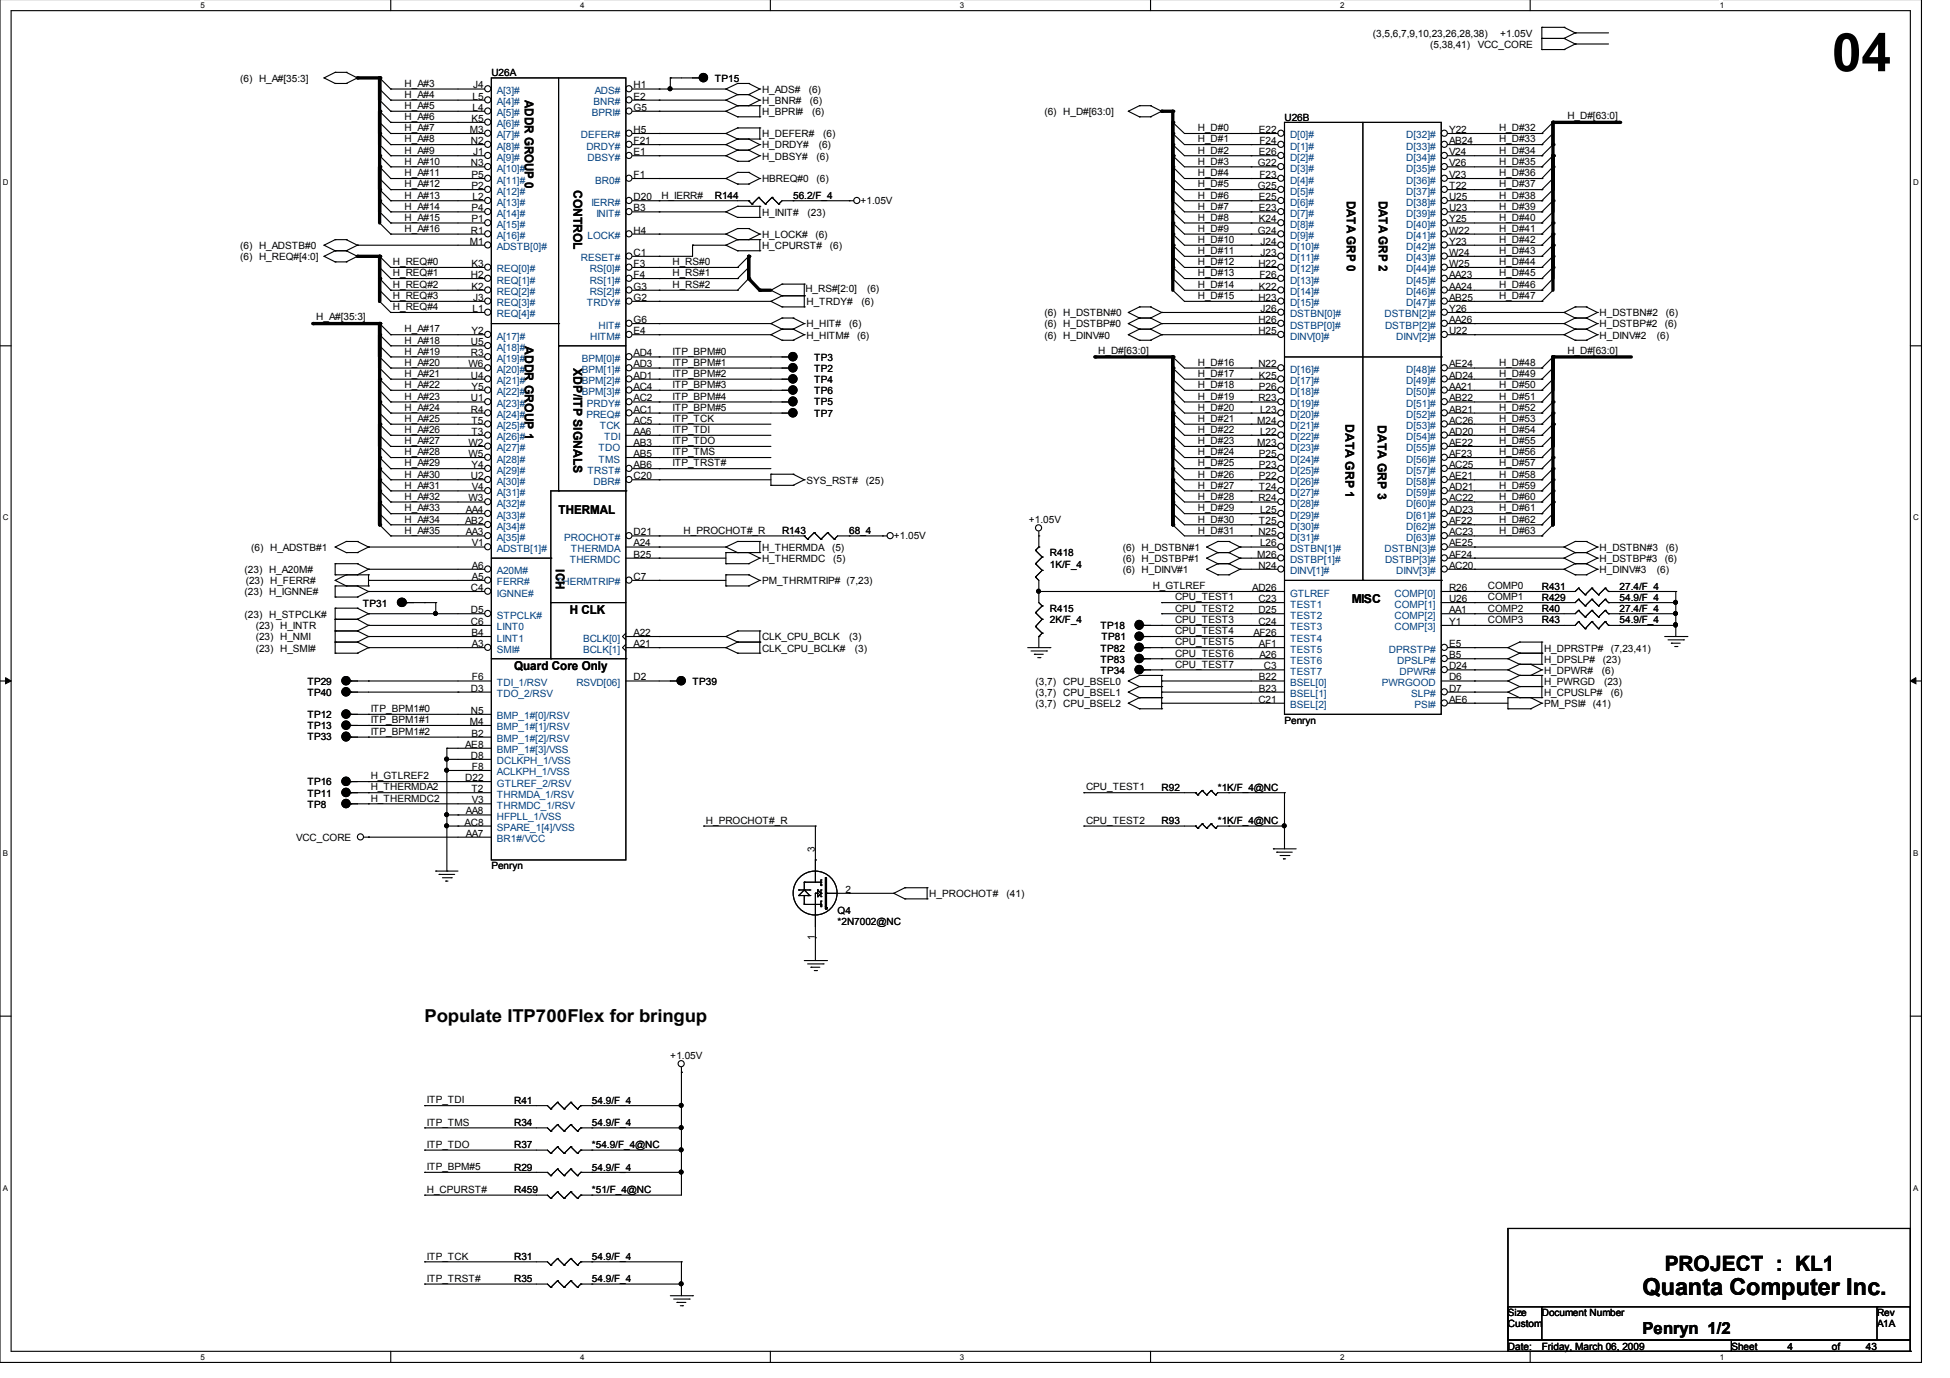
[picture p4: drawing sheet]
<svg xmlns="http://www.w3.org/2000/svg" width="297mm" height="210mm" viewBox="0 0 297 210" stroke-linecap="round" stroke-linejoin="round" font-family="sans-serif">
<defs><g id="words">
<text font-size="8.1" x="279.1" y="10.9">04</text>
<text font-size="3.6" x="250.2" y="197.2">Quanta Computer Inc.</text>
<text font-size="3.2" x="253.6" y="193.6">PROJECT : KL1</text>
<text font-size="2.7" x="64.7" y="155.6">Populate ITP700Flex for bringup</text>
<text font-size="2.5" x="250.2" y="203.1">Penryn 1/2</text>
<g font-size="1.9">
<text x="79.9" y="15.3" transform="rotate(90 79.9 15.3)">ADDR GROUP 0</text>
<text x="87.4" y="28.9" transform="rotate(90 87.4 28.9)">CONTROL</text>
<text x="205.1" y="30.6" transform="rotate(90 205.1 30.6)">DATA GRP 0</text>
<text x="210.1" y="30.6" transform="rotate(90 210.1 30.6)">DATA GRP 2</text>
<text x="79.9" y="52.7" transform="rotate(90 79.9 52.7)">ADDR GROUP 1</text>
<text x="87.4" y="56.1" transform="rotate(90 87.4 56.1)">XDP/ITP SIGNALS</text>
<text x="205" y="64.6" transform="rotate(90 205 64.6)">DATA GRP 1</text>
<text x="209.9" y="64.8" transform="rotate(90 209.9 64.8)">DATA GRP 3</text>
<text x="85.1" y="78.2">THERMAL</text>
<text x="84.7" y="86.7" transform="rotate(90 84.7 86.7)">ICH</text>
<text x="86.8" y="93.6">H CLK</text>
<text x="205.9" y="91.9">MISC</text>
<text x="78.3" y="102.1">Quard Core Only</text>
</g>
<g font-size="1.5">
<text x="209.1" y="5.6">(3,5,6,7,9,10,23,26,28,38)</text>
<text x="228.5" y="5.6">+1.05V</text>
<text x="74.8" y="11.6">U26A</text>
<text x="217.8" y="7.3">(5,38,41)</text>
<text x="225.1" y="7.3">VCC_CORE</text>
<text x="36.6" y="12.5">(6) H_A#[35:3]</text>
<text x="61.6" y="13.2">H_A#3</text>
<text x="61.6" y="14.9">H_A#4</text>
<text x="61.6" y="16.6">H_A#5</text>
<text x="72" y="15.2">L5</text>
<text x="72" y="16.9">L4</text>
<text x="72.1" y="13.5">J4</text>
<text x="96.5" y="13.5">H1</text>
<text x="96.5" y="15.2">E2</text>
<text x="96.5" y="16.9">G5</text>
<text x="108.9" y="12.5">TP15</text>
<text x="116.1" y="14.2">H_ADS#</text>
<text x="116.1" y="15.8">H_BNR#</text>
<text x="116.1" y="17.5">H_BPRI#</text>
<text x="123.2" y="14.2">(6)</text>
<text x="123.4" y="15.8">(6)</text>
<text x="123.7" y="17.5">(6)</text>
<text x="159.1" y="17.5">(6) H_D#[63:0]</text>
<text x="61.6" y="18.3">H_A#6</text>
<text x="61.6" y="20">H_A#7</text>
<text x="61.6" y="21.7">H_A#8</text>
<text x="61.6" y="23.4">H_A#9</text>
<text x="71.5" y="20.2">M3</text>
<text x="71.7" y="21.9">N2</text>
<text x="71.8" y="18.6">K5</text>
<text x="72.1" y="23.6">J1</text>
<text x="96.5" y="23.6">E1</text>
<text x="96.5" y="20.2">H5</text>
<text x="96.5" y="21.9">F21</text>
<text x="116.1" y="20.9">H_DEFER#</text>
<text x="116.1" y="22.6">H_DRDY#</text>
<text x="124.7" y="22.6">(6)</text>
<text x="125.4" y="20.9">(6)</text>
<text x="182.5" y="20">H_D#0</text>
<text x="182.5" y="21.7">H_D#1</text>
<text x="182.5" y="23.4">H_D#2</text>
<text x="191.8" y="20.2">E22</text>
<text x="191.8" y="23.6">E26</text>
<text x="191.9" y="21.9">F24</text>
<text x="195.7" y="18.4">U26B</text>
<text x="220.7" y="20.2">Y22</text>
<text x="220.7" y="21.9">AB24</text>
<text x="220.7" y="23.6">V24</text>
<text x="228.3" y="20">H_D#32</text>
<text x="228.3" y="21.7">H_D#33</text>
<text x="228.3" y="23.4">H_D#34</text>
<text x="238.8" y="18.1">H_D#[63:0]</text>
<text x="61.6" y="25.1">H_A#10</text>
<text x="61.6" y="26.9">H_A#11</text>
<text x="61.6" y="28.5">H_A#12</text>
<text x="71.7" y="25.3">N3</text>
<text x="71.8" y="27.1">P5</text>
<text x="71.8" y="28.8">P2</text>
<text x="96.5" y="27.1">F1</text>
<text x="116.1" y="24.3">H_DBSY#</text>
<text x="116.1" y="27.7">HBREQ#0</text>
<text x="124.4" y="24.3">(6)</text>
<text x="124.4" y="27.7">(6)</text>
<text x="182.5" y="25.1">H_D#3</text>
<text x="182.5" y="26.9">H_D#4</text>
<text x="182.5" y="28.5">H_D#5</text>
<text x="191.6" y="25.3">G22</text>
<text x="191.6" y="28.8">G25</text>
<text x="191.9" y="27.1">F23</text>
<text x="220.7" y="25.3">V26</text>
<text x="220.7" y="27.1">V23</text>
<text x="220.7" y="28.8">T22</text>
<text x="228.3" y="25.1">H_D#35</text>
<text x="228.3" y="26.9">H_D#36</text>
<text x="228.3" y="28.5">H_D#37</text>
<text x="61.6" y="30.2">H_A#13</text>
<text x="61.6" y="31.9">H_A#14</text>
<text x="61.6" y="33.6">H_A#15</text>
<text x="61.6" y="35.3">H_A#16</text>
<text x="71.7" y="35.6">R1</text>
<text x="71.8" y="32.2">P4</text>
<text x="71.8" y="33.9">P1</text>
<text x="72" y="30.5">L2</text>
<text x="96.5" y="30.5">D20</text>
<text x="96.5" y="32.2">B3</text>
<text x="96.5" y="35.6">H4</text>
<text x="100.8" y="30.2">H_IERR#</text>
<text x="108.9" y="30.3">R144</text>
<text x="116.1" y="32.9">H_INIT#</text>
<text x="120.8" y="30.3">56.2/F_4</text>
<text x="123" y="32.9">(23)</text>
<text x="131.1" y="31">+1.05V</text>
<text x="182.5" y="30.2">H_D#6</text>
<text x="182.5" y="31.9">H_D#7</text>
<text x="182.5" y="33.6">H_D#8</text>
<text x="182.5" y="35.3">H_D#9</text>
<text x="191.6" y="35.6">G24</text>
<text x="191.8" y="30.5">E25</text>
<text x="191.8" y="32.2">E23</text>
<text x="191.8" y="33.9">K24</text>
<text x="220.7" y="30.5">U25</text>
<text x="220.7" y="32.2">U23</text>
<text x="220.7" y="33.9">Y25</text>
<text x="220.7" y="35.6">W22</text>
<text x="228.3" y="30.2">H_D#38</text>
<text x="228.3" y="31.9">H_D#39</text>
<text x="228.3" y="33.6">H_D#40</text>
<text x="228.3" y="35.3">H_D#41</text>
<text x="36.6" y="37.9">(6) H_ADSTB#0</text>
<text x="36.6" y="39.6">(6) H_REQ#[4:0]</text>
<text x="59.9" y="40.4">H_REQ#0</text>
<text x="71.5" y="37.3">M1</text>
<text x="71.8" y="40.7">K3</text>
<text x="96.5" y="39">C1</text>
<text x="96.5" y="40.7">F3</text>
<text x="102.4" y="40.4">H_RS#0</text>
<text x="116.1" y="37.9">H_CPURST#</text>
<text x="116.1" y="36.3">H_LOCK#</text>
<text x="124.2" y="36.3">(6)</text>
<text x="126.4" y="37.9">(6)</text>
<text x="182.5" y="37">H_D#10</text>
<text x="182.5" y="38.7">H_D#11</text>
<text x="182.5" y="40.4">H_D#12</text>
<text x="191.7" y="40.7">H22</text>
<text x="192" y="37.3">J24</text>
<text x="192" y="39">J23</text>
<text x="220.7" y="37.3">Y23</text>
<text x="220.7" y="39">W24</text>
<text x="220.7" y="40.7">W25</text>
<text x="228.3" y="37">H_D#42</text>
<text x="228.3" y="38.7">H_D#43</text>
<text x="228.3" y="40.4">H_D#44</text>
<text x="59.9" y="42.1">H_REQ#1</text>
<text x="59.9" y="43.9">H_REQ#2</text>
<text x="59.9" y="45.6">H_REQ#3</text>
<text x="59.9" y="47.3">H_REQ#4</text>
<text x="71.7" y="42.3">H2</text>
<text x="71.8" y="44.1">K2</text>
<text x="72" y="47.5">L1</text>
<text x="72.1" y="45.8">J3</text>
<text x="96.5" y="42.3">F4</text>
<text x="96.5" y="44.1">G3</text>
<text x="96.5" y="45.8">G2</text>
<text x="102.4" y="42.1">H_RS#1</text>
<text x="102.4" y="43.9">H_RS#2</text>
<text x="122.7" y="44.5">H_RS#[2:0]</text>
<text x="122.9" y="46.5">H_TRDY#</text>
<text x="131.2" y="46.5">(6)</text>
<text x="132.1" y="44.5">(6)</text>
<text x="182.5" y="42.1">H_D#13</text>
<text x="182.5" y="43.9">H_D#14</text>
<text x="182.5" y="45.6">H_D#15</text>
<text x="191.7" y="45.8">H23</text>
<text x="191.8" y="44.1">K22</text>
<text x="191.9" y="42.3">F26</text>
<text x="192" y="47.5">J26</text>
<text x="220.7" y="42.3">AA23</text>
<text x="220.7" y="44.1">AA24</text>
<text x="220.7" y="45.8">AB25</text>
<text x="220.7" y="47.5">Y26</text>
<text x="228.3" y="42.1">H_D#45</text>
<text x="228.3" y="43.9">H_D#46</text>
<text x="228.3" y="45.6">H_D#47</text>
<text x="48.2" y="48.8">H_A#[35:3]</text>
<text x="61.6" y="50.6">H_A#17</text>
<text x="61.6" y="52.3">H_A#18</text>
<text x="71.7" y="52.6">U5</text>
<text x="71.8" y="50.9">Y2</text>
<text x="96.5" y="49.2">G6</text>
<text x="96.5" y="50.9">E4</text>
<text x="122.9" y="49.9">H_HIT#</text>
<text x="122.9" y="51.6">H_HITM#</text>
<text x="129.4" y="49.9">(6)</text>
<text x="130.6" y="51.6">(6)</text>
<text x="159.1" y="48.2">(6) H_DSTBN#0</text>
<text x="159.1" y="49.9">(6) H_DSTBP#0</text>
<text x="159.1" y="51.6">(6) H_DINV#0</text>
<text x="167.3" y="53.9">H_D#[63:0]</text>
<text x="191.7" y="50.9">H25</text>
<text x="191.7" y="49.2">H26</text>
<text x="220.7" y="50.9">U22</text>
<text x="220.7" y="49.2">AA26</text>
<text x="238.8" y="53.9">H_D#[63:0]</text>
<text x="243.7" y="48.2">H_DSTBN#2</text>
<text x="243.7" y="49.9">H_DSTBP#2</text>
<text x="243.7" y="51.6">H_DINV#2</text>
<text x="252.4" y="51.6">(6)</text>
<text x="253.6" y="49.9">(6)</text>
<text x="253.7" y="48.2">(6)</text>
<text x="61.6" y="54">H_A#19</text>
<text x="61.6" y="55.7">H_A#20</text>
<text x="61.6" y="57.4">H_A#21</text>
<text x="61.6" y="59.1">H_A#22</text>
<text x="71.4" y="56">W6</text>
<text x="71.7" y="54.3">R3</text>
<text x="71.7" y="57.7">U4</text>
<text x="71.8" y="59.4">Y5</text>
<text x="96.5" y="54.3">AD4</text>
<text x="96.5" y="56">AD3</text>
<text x="96.5" y="57.7">AD1</text>
<text x="96.5" y="59.4">AC4</text>
<text x="102.4" y="57.4">ITP_BPM#2</text>
<text x="102.4" y="59.1">ITP_BPM#3</text>
<text x="102.4" y="54">ITP_BPM#0</text>
<text x="102.4" y="55.7">ITP_BPM#1</text>
<text x="124" y="56.7">TP2</text>
<text x="124" y="58.3">TP4</text>
<text x="124" y="55">TP3</text>
<text x="182.5" y="55.7">H_D#16</text>
<text x="182.5" y="57.4">H_D#17</text>
<text x="182.5" y="59.1">H_D#18</text>
<text x="191.7" y="56">N22</text>
<text x="191.8" y="57.7">K25</text>
<text x="191.8" y="59.4">P26</text>
<text x="220.7" y="56">AE24</text>
<text x="220.7" y="57.7">AD24</text>
<text x="220.7" y="59.4">AA21</text>
<text x="228.3" y="55.7">H_D#48</text>
<text x="228.3" y="57.4">H_D#49</text>
<text x="228.3" y="59.1">H_D#50</text>
<text x="61.6" y="60.9">H_A#23</text>
<text x="61.6" y="62.6">H_A#24</text>
<text x="61.6" y="64.3">H_A#25</text>
<text x="61.6" y="66">H_A#26</text>
<text x="71.7" y="61.1">U1</text>
<text x="71.7" y="62.8">R4</text>
<text x="71.8" y="64.5">T5</text>
<text x="96.5" y="61.1">AC2</text>
<text x="96.5" y="62.8">AC1</text>
<text x="96.5" y="64.5">AC5</text>
<text x="102.4" y="66">ITP_TDI</text>
<text x="102.4" y="64.3">ITP_TCK</text>
<text x="102.4" y="60.9">ITP_BPM#4</text>
<text x="102.4" y="62.6">ITP_BPM#5</text>
<text x="124" y="61.7">TP5</text>
<text x="124" y="63.5">TP7</text>
<text x="124" y="60">TP6</text>
<text x="182.5" y="60.9">H_D#19</text>
<text x="182.5" y="62.6">H_D#20</text>
<text x="182.5" y="64.3">H_D#21</text>
<text x="182.5" y="66">H_D#22</text>
<text x="191.5" y="64.5">M24</text>
<text x="191.7" y="61.1">R23</text>
<text x="191.9" y="62.8">L23</text>
<text x="220.7" y="61.1">AB22</text>
<text x="220.7" y="62.8">AB21</text>
<text x="220.7" y="64.5">AC26</text>
<text x="228.3" y="60.9">H_D#51</text>
<text x="228.3" y="62.6">H_D#52</text>
<text x="228.3" y="64.3">H_D#53</text>
<text x="228.3" y="66">H_D#54</text>
<text x="61.6" y="67.7">H_A#27</text>
<text x="61.6" y="69.4">H_A#28</text>
<text x="61.6" y="71">H_A#29</text>
<text x="71.4" y="67.9">W2</text>
<text x="71.4" y="69.6">W5</text>
<text x="71.8" y="66.2">T3</text>
<text x="71.8" y="71.3">Y4</text>
<text x="96.5" y="66.2">AA6</text>
<text x="96.5" y="67.9">AB3</text>
<text x="96.5" y="69.6">AB5</text>
<text x="96.5" y="71.3">AB6</text>
<text x="102.4" y="71">ITP_TRST#</text>
<text x="102.4" y="69.4">ITP_TMS</text>
<text x="102.4" y="67.7">ITP_TDO</text>
<text x="182.5" y="67.7">H_D#23</text>
<text x="182.5" y="69.4">H_D#24</text>
<text x="182.5" y="71">H_D#25</text>
<text x="191.5" y="67.9">M23</text>
<text x="191.8" y="69.6">P25</text>
<text x="191.8" y="71.3">P23</text>
<text x="191.9" y="66.2">L22</text>
<text x="220.7" y="66.2">AD20</text>
<text x="220.7" y="67.9">AE22</text>
<text x="220.7" y="69.6">AF23</text>
<text x="220.7" y="71.3">AC25</text>
<text x="228.3" y="67.7">H_D#55</text>
<text x="228.3" y="69.4">H_D#56</text>
<text x="228.3" y="71">H_D#57</text>
<text x="61.6" y="72.7">H_A#30</text>
<text x="61.6" y="74.4">H_A#31</text>
<text x="61.6" y="76.1">H_A#32</text>
<text x="61.6" y="77.9">H_A#33</text>
<text x="71.4" y="76.4">W3</text>
<text x="71.7" y="73">U2</text>
<text x="71.9" y="74.7">V4</text>
<text x="96.5" y="73">C20</text>
<text x="122.9" y="73.7">SYS_RST#</text>
<text x="131.9" y="73.7">(25)</text>
<text x="182.5" y="72.7">H_D#26</text>
<text x="182.5" y="74.4">H_D#27</text>
<text x="182.5" y="76.1">H_D#28</text>
<text x="182.5" y="77.9">H_D#29</text>
<text x="191.7" y="76.4">R24</text>
<text x="191.8" y="73">P22</text>
<text x="191.8" y="74.7">T24</text>
<text x="220.7" y="73">AE21</text>
<text x="220.7" y="74.7">AD21</text>
<text x="220.7" y="76.4">AC22</text>
<text x="228.3" y="72.7">H_D#58</text>
<text x="228.3" y="74.4">H_D#59</text>
<text x="228.3" y="76.1">H_D#60</text>
<text x="228.3" y="77.9">H_D#61</text>
<text x="38.3" y="83.9">(6) H_ADSTB#1</text>
<text x="61.6" y="79.6">H_A#34</text>
<text x="61.6" y="81.3">H_A#35</text>
<text x="70.9" y="79.9">AB2</text>
<text x="71" y="78.2">AA4</text>
<text x="71" y="81.5">AA3</text>
<text x="71.9" y="83.2">V1</text>
<text x="96.5" y="81.5">D21</text>
<text x="96.5" y="83.2">A24</text>
<text x="104.1" y="81.3">H_PROCHOT#_R</text>
<text x="116.1" y="83.9">H_THERMDA</text>
<text x="119.1" y="81.4">R143</text>
<text x="126.7" y="83.9">(5)</text>
<text x="129.4" y="81.4">68_4</text>
<text x="136.1" y="82.1">+1.05V</text>
<text x="156.7" y="79.7">+1.05V</text>
<text x="171" y="83.9">(6) H_DSTBN#1</text>
<text x="182.5" y="79.6">H_D#30</text>
<text x="182.5" y="81.3">H_D#31</text>
<text x="191.7" y="81.5">N25</text>
<text x="191.8" y="79.9">T25</text>
<text x="191.9" y="78.2">L25</text>
<text x="191.9" y="83.2">L26</text>
<text x="220.7" y="78.2">AD23</text>
<text x="220.7" y="79.9">AF22</text>
<text x="220.7" y="81.5">AC23</text>
<text x="220.7" y="83.2">AE25</text>
<text x="228.3" y="79.6">H_D#62</text>
<text x="228.3" y="81.3">H_D#63</text>
<text x="243.7" y="83.9">H_DSTBN#3</text>
<text x="253.7" y="83.9">(6)</text>
<text x="37.3" y="87.3">(23) H_A20M#</text>
<text x="37.4" y="89">(23) H_FERR#</text>
<text x="71.9" y="86.6">A6</text>
<text x="71.9" y="88.3">A5</text>
<text x="96.5" y="88.3">C7</text>
<text x="96.5" y="84.9">B25</text>
<text x="116.1" y="89">PM_THRMTRIP# (7,23)</text>
<text x="116.1" y="85.6">H_THERMDC</text>
<text x="126.9" y="85.6">(5)</text>
<text x="159.9" y="84.8">R418</text>
<text x="159.9" y="86.5">1K/F_4</text>
<text x="171" y="85.6">(6) H_DSTBP#1</text>
<text x="171" y="87.3">(6) H_DINV#1</text>
<text x="175.6" y="89.8">H_GTLREF</text>
<text x="191.5" y="84.9">M26</text>
<text x="191.7" y="86.6">N24</text>
<text x="220.7" y="86.6">AC20</text>
<text x="220.7" y="84.9">AF24</text>
<text x="226.7" y="89.8">COMP0</text>
<text x="234.9" y="89.8">R431</text>
<text x="243.7" y="85.6">H_DSTBP#3</text>
<text x="243.7" y="87.3">H_DINV#3</text>
<text x="246.7" y="89.8">27.4/F_4</text>
<text x="252.4" y="87.3">(6)</text>
<text x="253.6" y="85.6">(6)</text>
<text x="37.3" y="90.7">(23) H_IGNNE#</text>
<text x="37.3" y="94.1">(23) H_STPCLK#</text>
<text x="38.9" y="95.8">(23) H_INTR</text>
<text x="55.3" y="92.4">TP31</text>
<text x="71.7" y="90">C4</text>
<text x="71.7" y="95.2">C6</text>
<text x="71.7" y="93.4">D5</text>
<text x="159.9" y="93.2">R415</text>
<text x="159.9" y="94.9">2K/F_4</text>
<text x="167.6" y="95.8">TP18</text>
<text x="179" y="91.5">CPU_TEST1</text>
<text x="179" y="93.1">CPU_TEST2</text>
<text x="179" y="94.9">CPU_TEST3</text>
<text x="190.8" y="90">AD26</text>
<text x="191.7" y="95.2">C24</text>
<text x="191.7" y="93.4">D25</text>
<text x="191.7" y="91.7">C23</text>
<text x="220.7" y="90">R26</text>
<text x="220.7" y="91.7">U26</text>
<text x="220.7" y="93.4">AA1</text>
<text x="220.7" y="95.2">Y1</text>
<text x="226.7" y="91.5">COMP1</text>
<text x="226.7" y="93.1">COMP2</text>
<text x="226.7" y="94.9">COMP3</text>
<text x="234.9" y="91.5">R429</text>
<text x="234.9" y="93.2">R40</text>
<text x="234.9" y="94.9">R43</text>
<text x="246.7" y="91.5">54.9/F_4</text>
<text x="246.7" y="93.2">27.4/F_4</text>
<text x="246.7" y="94.9">54.9/F_4</text>
<text x="38.9" y="97.6">(23) H_NMI</text>
<text x="38.9" y="99.2">(23) H_SMI#</text>
<text x="71.8" y="96.9">B4</text>
<text x="71.9" y="98.6">A3</text>
<text x="96.5" y="96.9">A22</text>
<text x="96.5" y="98.6">A21</text>
<text x="116.1" y="99.2">CLK_CPU_BCLK#</text>
<text x="116.1" y="97.6">CLK_CPU_BCLK</text>
<text x="129.4" y="97.6">(3)</text>
<text x="130.2" y="99.2">(3)</text>
<text x="167.6" y="99.2">TP82</text>
<text x="167.6" y="100.9">TP83</text>
<text x="167.8" y="97.6">TP81</text>
<text x="179" y="96.6">CPU_TEST4</text>
<text x="179" y="98.3">CPU_TEST5</text>
<text x="179" y="100">CPU_TEST6</text>
<text x="179" y="101.7">CPU_TEST7</text>
<text x="190.9" y="96.9">AF26</text>
<text x="191.8" y="98.6">AF1</text>
<text x="191.9" y="100.3">A26</text>
<text x="192.5" y="102">C3</text>
<text x="220.7" y="98.6">E5</text>
<text x="220.7" y="100.3">B5</text>
<text x="220.7" y="102">D24</text>
<text x="235.2" y="100.9">H_DPSLP#</text>
<text x="235.2" y="99.2">H_DPRSTP#</text>
<text x="244.2" y="100.9">(23)</text>
<text x="245.4" y="99.2">(7,23,41)</text>
<text x="46.8" y="106">TP40</text>
<text x="46.8" y="104.3">TP29</text>
<text x="71.7" y="105.3">D3</text>
<text x="71.9" y="103.6">F6</text>
<text x="96.5" y="103.6">D2</text>
<text x="105.5" y="104.3">TP39</text>
<text x="157.7" y="106">(3,7)</text>
<text x="157.7" y="107.7">(3,7)</text>
<text x="157.7" y="104.3">(3,7)</text>
<text x="162" y="106">CPU_BSEL1</text>
<text x="162" y="107.7">CPU_BSEL2</text>
<text x="162" y="104.3">CPU_BSEL0</text>
<text x="167.6" y="102.6">TP34</text>
<text x="191.7" y="107">C21</text>
<text x="191.8" y="103.6">B22</text>
<text x="191.8" y="105.3">B23</text>
<text x="220.7" y="107">AE6</text>
<text x="220.7" y="103.6">D6</text>
<text x="220.7" y="105.3">D7</text>
<text x="235.2" y="102.6">H_DPWR#</text>
<text x="235.2" y="104.3">H_PWRGD</text>
<text x="235.2" y="106">H_CPUSLP#</text>
<text x="235.2" y="107.7">PM_PSI#</text>
<text x="242.7" y="107.7">(41)</text>
<text x="244" y="102.6">(6)</text>
<text x="244.3" y="104.3">(23)</text>
<text x="245.4" y="106">(6)</text>
<text x="46.8" y="112.8">TP33</text>
<text x="46.8" y="111.1">TP13</text>
<text x="46.8" y="109.4">TP12</text>
<text x="56.5" y="108.5">ITP_BPM1#0</text>
<text x="56.5" y="110.2">ITP_BPM1#1</text>
<text x="56.5" y="111.9">ITP_BPM1#2</text>
<text x="70.9" y="113.9">AE8</text>
<text x="71.5" y="110.4">M4</text>
<text x="71.7" y="108.7">N5</text>
<text x="71.8" y="112.2">B2</text>
<text x="195.7" y="110.3">Penryn</text>
<text x="46.8" y="119.6">TP16</text>
<text x="56.5" y="118.7">H_GTLREF2</text>
<text x="70.9" y="119">D22</text>
<text x="71.7" y="115.6">D8</text>
<text x="71.9" y="117.3">F8</text>
<text x="46.8" y="121.3">TP11</text>
<text x="46.8" y="123">TP8</text>
<text x="56.5" y="120.4">H_THERMDA2</text>
<text x="56.5" y="122.1">H_THERMDC2</text>
<text x="70.8" y="125.7">AC8</text>
<text x="71" y="124.1">AA8</text>
<text x="71.8" y="120.7">T2</text>
<text x="71.9" y="122.4">V3</text>
<text x="107.5" y="125.5">H_PROCHOT#_R</text>
<text x="165.4" y="120.4">CPU_TEST1</text>
<text x="165.4" y="125.5">CPU_TEST2</text>
<text x="177" y="120.5">R92</text>
<text x="177" y="125.6">R93</text>
<text x="185.5" y="120.5">*1K/F_4@NC</text>
<text x="185.5" y="125.6">*1K/F_4@NC</text>
<text x="45.1" y="128.1">VCC_CORE</text>
<text x="71" y="127.4">AA7</text>
<text x="124.1" y="129.8" transform="rotate(-90 124.1 129.8)">3</text>
<text x="74.8" y="132.4">Penryn</text>
<text x="128.8" y="136">2</text>
<text x="141.6" y="136.7">H_PROCHOT#</text>
<text x="153.3" y="136.7">(41)</text>
<text x="124.1" y="143.2" transform="rotate(-90 124.1 143.2)">1</text>
<text x="127.6" y="139.2">Q4</text>
<text x="127.6" y="140.9">*2N7002@NC</text>
<text x="102.1" y="161.3">+1.05V</text>
<text x="65" y="168.1">ITP_TDI</text>
<text x="65" y="171.5">ITP_TMS</text>
<text x="78.3" y="171.5">R34</text>
<text x="78.3" y="168.2">R41</text>
<text x="90.2" y="171.5">54.9/F_4</text>
<text x="90.2" y="168.2">54.9/F_4</text>
<text x="65" y="174.9">ITP_TDO</text>
<text x="65" y="178.2">ITP_BPM#5</text>
<text x="78.3" y="174.9">R37</text>
<text x="78.3" y="178.3">R29</text>
<text x="90.2" y="174.9">*54.9/F_4@NC</text>
<text x="90.2" y="178.3">54.9/F_4</text>
<text x="65" y="181.7">H_CPURST#</text>
<text x="78.3" y="181.8">R459</text>
<text x="90.2" y="181.8">*51/F_4@NC</text>
<text x="65" y="191.9">ITP_TCK</text>
<text x="78.3" y="192">R31</text>
<text x="90.2" y="192">54.9/F_4</text>
<text x="65" y="195.3">ITP_TRST#</text>
<text x="78.3" y="195.3">R35</text>
<text x="90.2" y="195.3">54.9/F_4</text>
<text x="229.7" y="200.5">Size</text>
<text x="229.7" y="202.2">Custom</text>
<text x="234.9" y="200.5">Document Number</text>
<text x="285.9" y="200.5">Rev</text>
<text x="285.9" y="202.2">A1A</text>
<text x="229.7" y="205.6">Date:</text>
<text x="234.9" y="205.6">Friday, March 06, 2009</text>
<text x="263.7" y="205.6">Sheet</text>
<text x="272.3" y="205.6">4</text>
<text x="279.1" y="205.6">of</text>
<text x="284.2" y="205.6">43</text>
</g>
<g font-size="1.5" fill="#004080">
<text x="75.7" y="14.3">A[3]#</text>
<text x="75.7" y="16">A[4]#</text>
<text x="75.7" y="17.7">A[5]#</text>
<text x="90.2" y="17.7">BPRI#</text>
<text x="90.4" y="16">BNR#</text>
<text x="90.6" y="14.3">ADS#</text>
<text x="75.7" y="19.4">A[6]#</text>
<text x="75.7" y="21.1">A[7]#</text>
<text x="75.7" y="22.8">A[8]#</text>
<text x="88.5" y="21.1">DEFER#</text>
<text x="89.3" y="22.8">DRDY#</text>
<text x="196.5" y="21.1">D[0]#</text>
<text x="196.5" y="22.8">D[1]#</text>
<text x="214.2" y="21.1">D[32]#</text>
<text x="214.2" y="22.8">D[33]#</text>
<text x="75.7" y="26.2">A[10]#</text>
<text x="75.7" y="28">A[11]#</text>
<text x="75.7" y="29.6">A[12]#</text>
<text x="75.7" y="24.5">A[9]#</text>
<text x="89.5" y="24.5">DBSY#</text>
<text x="90.7" y="28">BR0#</text>
<text x="196.5" y="24.5">D[2]#</text>
<text x="196.5" y="26.2">D[3]#</text>
<text x="196.5" y="28">D[4]#</text>
<text x="196.5" y="29.6">D[5]#</text>
<text x="214.2" y="24.5">D[34]#</text>
<text x="214.2" y="26.2">D[35]#</text>
<text x="214.2" y="28">D[36]#</text>
<text x="214.2" y="29.6">D[37]#</text>
<text x="75.7" y="31.3">A[13]#</text>
<text x="75.7" y="33">A[14]#</text>
<text x="75.7" y="34.7">A[15]#</text>
<text x="90.1" y="31.3">IERR#</text>
<text x="90.8" y="33">INIT#</text>
<text x="196.5" y="31.3">D[6]#</text>
<text x="196.5" y="33">D[7]#</text>
<text x="196.5" y="34.7">D[8]#</text>
<text x="214.2" y="31.3">D[38]#</text>
<text x="214.2" y="33">D[39]#</text>
<text x="214.2" y="34.7">D[40]#</text>
<text x="75.7" y="36.4">A[16]#</text>
<text x="75.7" y="38.1">ADSTB[0]#</text>
<text x="75.7" y="41.5">REQ[0]#</text>
<text x="88.5" y="39.8">RESET#</text>
<text x="89.5" y="36.4">LOCK#</text>
<text x="89.8" y="41.5">RS[0]#</text>
<text x="196.5" y="38.1">D[10]#</text>
<text x="196.5" y="39.8">D[11]#</text>
<text x="196.5" y="41.5">D[12]#</text>
<text x="196.5" y="36.4">D[9]#</text>
<text x="214.2" y="36.4">D[41]#</text>
<text x="214.2" y="38.1">D[42]#</text>
<text x="214.2" y="39.8">D[43]#</text>
<text x="214.2" y="41.5">D[44]#</text>
<text x="75.7" y="43.2">REQ[1]#</text>
<text x="75.7" y="45">REQ[2]#</text>
<text x="75.7" y="46.7">REQ[3]#</text>
<text x="89.4" y="46.7">TRDY#</text>
<text x="89.8" y="43.2">RS[1]#</text>
<text x="89.8" y="45">RS[2]#</text>
<text x="196.5" y="43.2">D[13]#</text>
<text x="196.5" y="45">D[14]#</text>
<text x="196.5" y="46.7">D[15]#</text>
<text x="214.2" y="43.2">D[45]#</text>
<text x="214.2" y="45">D[46]#</text>
<text x="214.2" y="46.7">D[47]#</text>
<text x="75.7" y="51.7">A[17]#</text>
<text x="75.7" y="53.4">A[18]#</text>
<text x="75.7" y="48.4">REQ[4]#</text>
<text x="89.9" y="51.7">HITM#</text>
<text x="91.2" y="50.1">HIT#</text>
<text x="196.5" y="51.7">DINV[0]#</text>
<text x="196.5" y="48.4">DSTBN[0]#</text>
<text x="196.5" y="50.1">DSTBP[0]#</text>
<text x="210.9" y="48.4">DSTBN[2]#</text>
<text x="211" y="50.1">DSTBP[2]#</text>
<text x="212.7" y="51.7">DINV[2]#</text>
<text x="75.7" y="55.1">A[19]#</text>
<text x="75.7" y="56.8">A[20]#</text>
<text x="75.7" y="58.5">A[21]#</text>
<text x="88.6" y="55.1">BPM[0]#</text>
<text x="88.6" y="56.8">BPM[1]#</text>
<text x="88.6" y="58.5">BPM[2]#</text>
<text x="196.5" y="56.8">D[16]#</text>
<text x="196.5" y="58.5">D[17]#</text>
<text x="214.2" y="56.8">D[48]#</text>
<text x="214.2" y="58.5">D[49]#</text>
<text x="75.7" y="60.2">A[22]#</text>
<text x="75.7" y="62">A[23]#</text>
<text x="75.7" y="63.7">A[24]#</text>
<text x="75.7" y="65.4">A[25]#</text>
<text x="88.6" y="60.2">BPM[3]#</text>
<text x="89.3" y="63.7">PREQ#</text>
<text x="89.4" y="62">PRDY#</text>
<text x="91.4" y="65.4">TCK</text>
<text x="196.5" y="60.2">D[18]#</text>
<text x="196.5" y="62">D[19]#</text>
<text x="196.5" y="63.7">D[20]#</text>
<text x="196.5" y="65.4">D[21]#</text>
<text x="214.2" y="60.2">D[50]#</text>
<text x="214.2" y="62">D[51]#</text>
<text x="214.2" y="63.7">D[52]#</text>
<text x="214.2" y="65.4">D[53]#</text>
<text x="75.7" y="67.1">A[26]#</text>
<text x="75.7" y="68.8">A[27]#</text>
<text x="75.7" y="70.5">A[28]#</text>
<text x="91.2" y="68.8">TDO</text>
<text x="91.2" y="70.5">TMS</text>
<text x="92" y="67.1">TDI</text>
<text x="196.5" y="67.1">D[22]#</text>
<text x="196.5" y="68.8">D[23]#</text>
<text x="196.5" y="70.5">D[24]#</text>
<text x="214.2" y="67.1">D[54]#</text>
<text x="214.2" y="68.8">D[55]#</text>
<text x="214.2" y="70.5">D[56]#</text>
<text x="75.7" y="72.2">A[29]#</text>
<text x="75.7" y="73.8">A[30]#</text>
<text x="75.7" y="75.5">A[31]#</text>
<text x="75.7" y="77.2">A[32]#</text>
<text x="89.5" y="72.2">TRST#</text>
<text x="90.4" y="73.8">DBR#</text>
<text x="196.5" y="72.2">D[25]#</text>
<text x="196.5" y="73.8">D[26]#</text>
<text x="196.5" y="75.5">D[27]#</text>
<text x="196.5" y="77.2">D[28]#</text>
<text x="214.2" y="72.2">D[57]#</text>
<text x="214.2" y="73.8">D[58]#</text>
<text x="214.2" y="75.5">D[59]#</text>
<text x="214.2" y="77.2">D[60]#</text>
<text x="75.7" y="79">A[33]#</text>
<text x="75.7" y="80.7">A[34]#</text>
<text x="75.7" y="82.4">A[35]#</text>
<text x="85.9" y="82.4">PROCHOT#</text>
<text x="196.5" y="79">D[29]#</text>
<text x="196.5" y="80.7">D[30]#</text>
<text x="196.5" y="82.4">D[31]#</text>
<text x="214.2" y="79">D[61]#</text>
<text x="214.2" y="80.7">D[62]#</text>
<text x="214.2" y="82.4">D[63]#</text>
<text x="75.7" y="87.5">A20M#</text>
<text x="75.7" y="84.1">ADSTB[1]#</text>
<text x="75.7" y="89.2">FERR#</text>
<text x="84.7" y="89.2">THERMTRIP#</text>
<text x="86.8" y="85.8">THERMDC</text>
<text x="87" y="84.1">THERMDA</text>
<text x="196.5" y="87.5">DINV[1]#</text>
<text x="196.5" y="84.1">DSTBN[1]#</text>
<text x="196.5" y="85.8">DSTBP[1]#</text>
<text x="210.9" y="84.1">DSTBN[3]#</text>
<text x="211" y="85.8">DSTBP[3]#</text>
<text x="212.7" y="87.5">DINV[3]#</text>
<text x="75.7" y="90.9">IGNNE#</text>
<text x="75.7" y="94.2">STPCLK#</text>
<text x="196.5" y="90.9">GTLREF</text>
<text x="196.5" y="94.2">TEST2</text>
<text x="196.5" y="92.6">TEST1</text>
<text x="212.4" y="90.9">COMP[0]</text>
<text x="212.4" y="92.6">COMP[1]</text>
<text x="212.4" y="94.2">COMP[2]</text>
<text x="75.7" y="96">LINT0</text>
<text x="75.7" y="97.7">LINT1</text>
<text x="75.7" y="99.4">SMI#</text>
<text x="88.8" y="97.7">BCLK[0]</text>
<text x="88.8" y="99.4">BCLK[1]</text>
<text x="196.5" y="99.4">TEST5</text>
<text x="196.5" y="96">TEST3</text>
<text x="196.5" y="97.7">TEST4</text>
<text x="196.5" y="101.1">TEST6</text>
<text x="211.6" y="99.4">DPRSTP#</text>
<text x="212.4" y="96">COMP[3]</text>
<text x="212.9" y="101.1">DPSLP#</text>
<text x="75.7" y="106.2">TDO_2/RSV</text>
<text x="75.7" y="104.5">TDI_1/RSV</text>
<text x="87.8" y="104.5">RSVD[06]</text>
<text x="196.5" y="104.5">BSEL[0]</text>
<text x="196.5" y="106.2">BSEL[1]</text>
<text x="196.5" y="107.9">BSEL[2]</text>
<text x="196.5" y="102.8">TEST7</text>
<text x="210.5" y="104.5">PWRGOOD</text>
<text x="213.2" y="102.8">DPWR#</text>
<text x="215" y="106.2">SLP#</text>
<text x="215.5" y="107.9">PSI#</text>
<text x="75.7" y="111.3">BMP_1#[1]/RSV</text>
<text x="75.7" y="109.6">BMP_1#[0]/RSV</text>
<text x="75.7" y="113">BMP_1#[2]/RSV</text>
<text x="75.7" y="119.8">GTLREF_2/RSV</text>
<text x="75.7" y="118.1">ACLKPH_1/VSS</text>
<text x="75.7" y="116.4">DCLKPH_1/VSS</text>
<text x="75.7" y="114.7">BMP_1#[3]/VSS</text>
<text x="75.7" y="121.5">THRMDA_1/RSV</text>
<text x="75.7" y="123.2">THRMDC_1/RSV</text>
<text x="75.7" y="124.9">HFPLL_1/VSS</text>
<text x="75.7" y="126.6">SPARE_1[4]/VSS</text>
<text x="75.7" y="128.3">BR1#/VCC</text>
</g>
<g font-size="1.2">
<text x="30.6" y="1.2">5</text>
<text x="88.4" y="1.2">4</text>
<text x="146.2" y="1.2">3</text>
<text x="204.1" y="1.2">2</text>
<text x="262" y="1.2">1</text>
<text x=".4" y="28.2">D</text>
<text x="291.4" y="28.2">D</text>
<text x=".4" y="79.3">C</text>
<text x="291.4" y="79.3">C</text>
<text x=".4" y="130.3">B</text>
<text x="291.4" y="130.3">B</text>
<text x=".4" y="181.4">A</text>
<text x="291.4" y="181.4">A</text>
<text x="30.6" y="207.1">5</text>
<text x="88.4" y="207.1">4</text>
<text x="146.2" y="207.1">3</text>
<text x="204.1" y="207.1">2</text>
<text x="262" y="207.1">1</text>
</g>
</g></defs>
<path d="M0 -.1v207.6h292.7v-207.6M1.7 1.6h289.3v204.2h-289.3z" fill="none" stroke="#000" stroke-width=".17"/>
<g fill="#fff">
<path d="M30.6 .1h.5v1.3h-.5z"/>
<path d="M30.6 206h.5v1.3h-.5z"/>
</g>
<path d="M59.5 -.1v1.7M59.5 205.8v1.7" fill="none" stroke="#000" stroke-width=".17"/>
<g fill="#fff">
<path d="M88.4 .1h.5v1.3h-.5z"/>
<path d="M88.4 206h.5v1.3h-.5z"/>
</g>
<path d="M117.3 -.1v1.7M117.3 205.8v1.7" fill="none" stroke="#000" stroke-width=".17"/>
<g fill="#fff">
<path d="M146.2 .1h.5v1.3h-.5z"/>
<path d="M146.2 206h.5v1.3h-.5z"/>
</g>
<path d="M175.3 -.1v1.7M175.3 205.8v1.7" fill="none" stroke="#000" stroke-width=".17"/>
<g fill="#fff">
<path d="M204.1 .1h.5v1.3h-.5z"/>
<path d="M204.1 206h.5v1.3h-.5z"/>
</g>
<path d="M233.1 -.1v1.7M233.1 205.8v1.7" fill="none" stroke="#000" stroke-width=".17"/>
<g fill="#fff">
<path d="M262 .1h.5v1.3h-.5z"/>
<path d="M262 206h.5v1.3h-.5z"/>
<path d="M.4 27.1h.7v1.3h-.7z"/>
<path d="M291.4 27.1h.7v1.3h-.7z"/>
<path d="M.4 78.2h.7v1.2h-.7z"/>
<path d="M291.4 78.2h.7v1.2h-.7z"/>
</g>
<path d="M0 52.7h1.7M291 52.7h1.7" fill="none" stroke="#000" stroke-width=".17"/>
<g fill="#fff">
<path d="M.4 129.2h.7v1.3h-.7z"/>
<path d="M291.4 129.2h.7v1.3h-.7z"/>
</g>
<path d="M0 103.7h1.7M291 103.7h1.7" fill="none" stroke="#000" stroke-width=".17"/>
<path d="M.8 103.2l.9 .5-.9 .5zM291 103.7l.8-.5v1z" fill="#000" stroke="#000" stroke-width=".15"/>
<g fill="#fff">
<path d="M.4 180.3h.7v1.2h-.7z"/>
<path d="M291.4 180.3h.7v1.2h-.7z"/>
</g>
<g fill="none" stroke="#000" stroke-width=".17">
<path d="M49.4 11.9h.1M49.4 11.9l1.7 .8M51.1 11h.1M51.1 12.7h.1M51.1 11l-1.7 .9M51.1 11h1.6M51.1 12.7h1.6M52.7 11h.1M52.7 12.7h.1M52.7 11l1.7 .9M54.4 11.9h.1M54.4 11.9l-1.7 .8"/>
<path d="M57.8 11.9h.1M57.8 13.6h.1M57.8 15.3h.1M57.8 16.9h.1M57.8 18.6h.1M57.8 11.9l1.7 1.7M57.8 13.6l1.7 1.7M57.8 15.3l1.7 1.6M57.8 16.9l1.7 1.7M57.8 18.6l1.7 1.7M59.5 13.6h.1M59.5 15.3h.1"/>
<path d="M59.5 16.9h.1M59.5 18.6h.1M59.5 13.6h10.3M59.5 15.3h10.3M59.5 16.9h10.3M59.5 18.6h10.3M100.4 15.3h.1M100.4 16.9h.1M100.4 13.6h.1M100.4 13.6h10.2M100.4 15.3h10.2M100.4 16.9h10.2"/>
<path d="M102.1 13.6h.1M102.1 11.9h.1M102.1 11.9h1.7M102.1 11.9v1.7M110.6 13.6h.1M110.6 15.3h.1M110.6 16.9h.1M110.6 13.6l1.8 .8M110.6 15.3l1.8 .8M110.6 16.9l1.8 .9M112.4 12.7h.1M112.4 14.4h.1"/>
<path d="M112.4 16.1h.1M112.4 17.8h.1M112.4 19.5h.1M112.4 12.7h1.6M112.4 12.7l-1.8 .9M112.4 14.4h1.6M112.4 14.4l-1.8 .9M112.4 16.1h3.3M112.4 16.1l-1.8 .8M112.4 17.8h3.3M112.4 19.5l-1.8 .8M112.4 19.5h3.3"/>
<path d="M114 12.7h.1M114 14.4h.1M114 16.1h.1M114 12.7l1.7 .9M114 14.4l1.7 .9M115.7 13.6h.1M115.7 15.3h.1M115.7 16.1h.1M115.7 17.8h.1M115.7 19.5h.1M115.7 13.6l-1.7 .8M115.7 15.3l-1.7 .8"/>
<path d="M115.7 16.1v1.7M115.7 19.5v1.7M171.9 16.9h.1M171.9 16.9l1.7 .9M173.6 16.1h.1M173.6 17.8h.1M173.6 16.1h1.7M173.6 17.8h1.7M173.6 16.1l-1.7 .8M175.3 16.1h.1M175.3 17.8h.1M175.3 16.1l1.7 .8"/>
<path d="M177 16.9h.1M177 16.9l-1.7 .9M178.6 18.6h.1M178.6 18.6l1.8 1.7h10.2M234.9 4.2h.1M234.9 5.9h.1M234.9 7.5h.1M234.9 4.2v3.3M234.9 4.2h3.4M234.9 5.9h3.4M234.9 7.5h3.4M236.6 18.6l-1.7 1.7"/>
<path d="M238.3 4.2h.1M238.3 5.9h.1M238.3 7.5h.1M238.3 4.2l1.6 .8M238.3 5.9l1.6 .8M239.9 5h.1M239.9 6.7h.1M239.9 5h5.1M239.9 6.7h5.1M239.9 5l-1.6 .9M239.9 6.7l-1.6 .8M49.4 37.4h.1"/>
<path d="M49.4 39h.1M49.4 37.4l1.7 .8M49.4 39l1.7 .9M51.1 36.5h.1M51.1 38.2h.1M51.1 39.9h.1M51.1 36.5l-1.7 .9M51.1 36.5h1.6M51.1 38.2h1.6M51.1 38.2l-1.7 .8M51.1 39.9h1.6M52.7 36.5h.1"/>
<path d="M52.7 38.2h.1M52.7 39.9h.1M52.7 36.5l1.7 .9M52.7 38.2l1.7 .8M54.4 37.4h.1M54.4 39h.1M54.4 37.4h15.4M54.4 37.4l-1.7 .8M54.4 39l-1.7 .9M57.8 20.3h.1M57.8 22h.1M57.8 23.7h.1"/>
<path d="M57.8 25.4h.1M57.8 27.2h.1M57.8 28.9h.1M57.8 30.6h.1M57.8 32.3h.1M57.8 34h.1M57.8 39h.1M57.8 20.3l1.7 1.7M57.8 22l1.7 1.7M57.8 23.7l1.7 1.7M57.8 25.4l1.7 1.8M57.8 27.2l1.7 1.7"/>
<path d="M57.8 28.9l1.7 1.7M57.8 30.6l1.7 1.7M57.8 32.3l1.7 1.7M57.8 34l1.7 1.7M57.8 39l1.7 1.7M59.5 20.3h.1M59.5 22h.1M59.5 23.7h.1M59.5 25.4h.1M59.5 27.2h.1M59.5 28.9h.1M59.5 30.6h.1"/>
<path d="M59.5 32.3h.1M59.5 34h.1M59.5 35.7h.1M59.5 20.3h10.3M59.5 22h10.3M59.5 23.7h10.3M59.5 25.4h10.3M59.5 27.2h10.3M59.5 28.9h10.3M59.5 30.6h10.3M59.5 32.3h10.3M59.5 34h10.3"/>
<path d="M59.5 35.7h10.3M100.4 20.3h.1M100.4 22h.1M100.4 23.7h.1M100.4 39h.1M100.4 35.7h.1M100.4 32.3h.1M100.4 27.2h.1M100.4 30.6h.1M100.4 20.3h10.2M100.4 22h10.2M100.4 23.7h10.2"/>
<path d="M100.4 27.2h10.2M100.4 30.6h13.6M100.4 32.3h10.2M100.4 35.7h10.2M105.5 37.4h.1M105.5 37.4h5.1M105.5 37.4v1.6h-5.1M110.6 20.3h.1M110.6 22h.1M110.6 23.7h.1M110.6 37.4h.1M110.6 35.7h.1"/>
<path d="M110.6 32.3h.1M110.6 27.2h.1M110.6 20.3l1.8 .9M110.6 22l1.8 .9M110.6 23.7l1.8 .9M110.6 37.4l1.8 .8M110.6 35.7l1.8 .8M110.6 32.3l1.8 .8M110.6 27.2l1.8 .8M112.4 21.2h.1M112.4 22.9h.1M112.4 24.6h.1"/>
<path d="M112.4 36.5h.1M112.4 38.2h.1M112.4 34.8h.1M112.4 31.4h.1M112.4 33.1h.1M112.4 26.3h.1M112.4 28h.1M112.4 36.5h3.3M112.4 38.2h3.3M112.4 21.2h3.3M112.4 21.2l-1.8 .8M112.4 22.9h1.6"/>
<path d="M112.4 22.9l-1.8 .8M112.4 24.6h1.6M112.4 36.5l-1.8 .9M112.4 34.8l-1.8 .9M112.4 34.8h1.6M112.4 31.4l-1.8 .9M112.4 31.4h3.3M112.4 33.1h3.3M112.4 26.3l-1.8 .9M112.4 26.3h1.6M112.4 28h1.6M114 21.2h.1"/>
<path d="M114 22.9h.1M114 24.6h.1M114 34.8h.1M114 36.5h.1M114 26.3h.1M114 28h.1M114 30.6h.1M114 21.2l1.7 .8M114 22.9l1.7 .8M114 34.8l1.7 .9M114 26.3l1.7 .9M114 39l-1.6 1.7"/>
<path d="M114 30.6l.6 .5M114.6 31.1h.1M115.6 30.1h.1M115.6 30.1l1 1M115.6 30.1l-1 1M115.7 21.2h.1M115.7 22h.1M115.7 23.7h.1M115.7 36.5h.1M115.7 38.2h.1M115.7 35.7h.1M115.7 31.4h.1"/>
<path d="M115.7 33.1h.1M115.7 27.2h.1M115.7 31.4v1.7M115.7 36.5v1.7M115.7 22l-1.7 .9M115.7 23.7l-1.7 .9M115.7 35.7l-1.7 .8M115.7 27.2l-1.7 .8M116.6 31.1h.1M117.6 30.1h.1M117.6 30.1l1 1M117.6 30.1l-1 1"/>
<path d="M118.6 31.1h.1M120.8 30.6h.1M129.4 30.6h.1M130 30.6h-10.9l-.5 .5M178.6 20.3h.1M178.6 22h.1M178.6 23.7h.1M178.6 25.4h.1M178.6 27.2h.1M178.6 28.9h.1M178.6 30.6h.1M178.6 32.3h.1"/>
<path d="M178.6 34h.1M178.6 35.7h.1M178.6 37.4h.1M178.6 39h.1M178.6 20.3l1.8 1.7h10.2M178.6 22l1.8 1.7h10.2M178.6 23.7l1.8 1.7h10.2M178.6 25.4l1.8 1.8h10.2M178.6 27.2l1.8 1.7h10.2M178.6 28.9l1.8 1.7h10.2M178.6 30.6l1.8 1.7h10.2M178.6 32.3l1.8 1.7h10.2"/>
<path d="M178.6 34l1.8 1.7h10.2M178.6 35.7l1.8 1.7h10.2M178.6 37.4l1.8 1.6h10.2M178.6 39l1.8 1.7h10.2M190.6 20.3h.1M190.6 22h.1M190.6 23.7h.1M190.6 25.4h.1M190.6 27.2h.1M190.6 28.9h.1M190.6 30.6h.1M190.6 32.3h.1"/>
<path d="M190.6 34h.1M190.6 35.7h.1M190.6 37.4h.1M190.6 39h.1M224.6 20.3h10.3M224.6 22h10.3M224.6 23.7h10.3M224.6 25.4h10.3M224.6 27.2h10.3M224.6 28.9h10.3M224.6 30.6h10.3M224.6 32.3h10.3"/>
<path d="M224.6 34h10.3M224.6 35.7h10.3M224.6 37.4h10.3M224.6 39h10.3M234.9 20.3h.1M234.9 22h.1M234.9 23.7h.1M234.9 25.4h.1M234.9 27.2h.1M234.9 28.9h.1M234.9 30.6h.1M234.9 32.3h.1"/>
<path d="M234.9 34h.1M234.9 35.7h.1M234.9 37.4h.1M234.9 39h.1M236.6 20.3l-1.7 1.7M236.6 22l-1.7 1.7M236.6 27.2l-1.7 1.7M236.6 23.7l-1.7 1.7M236.6 25.4l-1.7 1.8M236.6 32.3l-1.7 1.7M236.6 28.9l-1.7 1.7M236.6 30.6l-1.7 1.7"/>
<path d="M236.6 37.4l-1.7 1.6M236.6 34l-1.7 1.7M236.6 35.7l-1.7 1.7M236.6 39l-1.7 1.7M57.8 49.3h.1M57.8 51h.1M57.8 52.7h.1M57.8 54.4h.1M57.8 56.1h.1M57.8 57.8h.1M57.8 59.5h.1M57.8 40.7h.1"/>
<path d="M57.8 42.4h.1M57.8 44.2h.1M57.8 45.9h.1M57.8 49.3l1.7 1.7M57.8 51l1.7 1.7M57.8 52.7l1.7 1.7M57.8 54.4l1.7 1.7M57.8 56.1l1.7 1.7M57.8 57.8l1.7 1.7M57.8 59.5l1.7 1.7M57.8 40.7l1.7 1.7M57.8 42.4l1.7 1.8"/>
<path d="M57.8 44.2l1.7 1.7M57.8 45.9l1.7 1.7M59.5 51h.1M59.5 52.7h.1M59.5 54.4h.1M59.5 56.1h.1M59.5 57.8h.1M59.5 59.5h.1M59.5 42.4h.1M59.5 44.2h.1M59.5 40.7h.1M59.5 45.9h.1"/>
<path d="M59.5 47.6h.1M59.5 51h10.3M59.5 52.7h10.3M59.5 54.4h10.3M59.5 56.1h10.3M59.5 57.8h10.3M59.5 59.5h10.3M59.5 45.9h10.3M59.5 40.7h10.3M59.5 42.4h10.3M59.5 44.2h10.3M59.5 47.6h10.3"/>
<path d="M100.4 49.3h.1M100.4 51h.1M100.4 45.9h.1M100.4 42.4h.1M100.4 44.2h.1M100.4 40.7h.1M100.4 57.8h.1M100.4 59.5h.1M100.4 54.4h.1M100.4 56.1h.1M100.4 51h17M100.4 54.4h17"/>
<path d="M100.4 56.1h19.7M100.4 57.8h17M100.4 59.5h19.7M100.4 49.3h17M100.4 45.9h17M100.4 40.7h12M100.4 42.4h12M100.4 44.2h12M112.4 42.4h.1M112.4 44.2h.1M112.4 40.7h.1M114 40.7l-1.6 1.7"/>
<path d="M114 42.4l-1.6 1.8M117.4 49.3h.1M117.4 51h.1M117.4 45.9h.1M117.4 44.2h.1M117.4 49.3l1.7 .8M117.4 51l1.7 .8M117.4 45.9l1.7 .9M117.4 44.2l1.7 .9M119.1 48.4h.1M119.1 50.1h.1M119.1 51.8h.1"/>
<path d="M119.1 45.1h.1M119.1 46.8h.1M119.1 43.3h.1M119.1 48.4l-1.7 .9M119.1 48.4h1.7M119.1 50.1h1.7M119.1 50.1l-1.7 .9M119.1 51.8h1.7M119.1 45.1l-1.7 .8M119.1 45.1h3.4M119.1 46.8h3.4M119.1 43.3l-1.7 .9"/>
<path d="M119.1 43.3h3.4M120.1 56.1h.1M120.1 59.5h.1M120.8 48.4h.1M120.8 50.1h.1M120.8 51.8h.1M120.8 48.4l1.7 .9M120.8 50.1l1.7 .9M122.5 49.3h.1M122.5 51h.1M122.5 45.1h.1M122.5 46.8h.1"/>
<path d="M122.5 43.3h.1M122.5 49.3l-1.7 .8M122.5 51l-1.7 .8M122.5 43.3v3.5M171.9 47.6h.1M171.9 49.3h.1M171.9 51h.1M171.9 47.6l1.7 .8M171.9 49.3l1.7 .8M171.9 51l1.7 .8M173.6 46.8h.1M173.6 48.4h.1"/>
<path d="M173.6 50.1h.1M173.6 51.8h.1M173.6 48.4h1.7M173.6 50.1h1.7M173.6 51.8h1.7M173.6 46.8h1.7M173.6 46.8l-1.7 .8M173.6 48.4l-1.7 .9M173.6 50.1l-1.7 .9M175.3 46.8h.1M175.3 48.4h.1M175.3 50.1h.1"/>
<path d="M175.3 51.8h.1M175.3 46.8l1.7 .8M175.3 48.4l1.7 .9M175.3 50.1l1.7 .9M177 47.6h.1M177 49.3h.1M177 51h.1M177 51h13.6M177 49.3h13.6M177 47.6h13.6M177 47.6l-1.7 .8M177 49.3l-1.7 .8"/>
<path d="M177 51l-1.7 .8M178.6 40.7h.1M178.6 42.4h.1M178.6 44.2h.1M178.6 54.4h.1M178.6 56.1h.1M178.6 57.8h.1M178.6 59.5h.1M178.6 54.4l1.8 1.7h10.2M178.6 56.1l1.8 1.7h10.2M178.6 57.8l1.8 1.7h10.2M178.6 59.5l1.8 1.7h10.2"/>
<path d="M178.6 44.2l1.8 1.7h10.2M178.6 40.7l1.8 1.7h10.2M178.6 42.4l1.8 1.8h10.2M190.6 40.7h.1M190.6 42.4h.1M190.6 44.2h.1M190.6 45.9h.1M190.6 56.1h.1M190.6 57.8h.1M190.6 59.5h.1M224.6 47.6h.1M224.6 49.3h.1"/>
<path d="M224.6 51h.1M224.6 51h13.7M224.6 56.1h10.3M224.6 57.8h10.3M224.6 59.5h10.3M224.6 49.3h13.7M224.6 45.9h10.3M224.6 40.7h10.3M224.6 42.4h10.3M224.6 44.2h10.3M224.6 47.6h13.7M234.9 40.7h.1"/>
<path d="M234.9 42.4h.1M234.9 44.2h.1M234.9 45.9h.1M234.9 56.1h.1M234.9 57.8h.1M234.9 59.5h.1M236.6 44.2l-1.7 1.7M236.6 42.4l-1.7 1.8M236.6 40.7l-1.7 1.7M236.6 54.4l-1.7 1.7M236.6 56.1l-1.7 1.7M236.6 57.8l-1.7 1.7"/>
<path d="M236.6 59.5l-1.7 1.7M238.3 47.6h.1M238.3 49.3h.1M238.3 51h.1M238.3 47.6l1.6 .8M238.3 49.3l1.6 .8M238.3 51l1.6 .8M239.9 46.8h.1M239.9 48.4h.1M239.9 50.1h.1M239.9 51.8h.1M239.9 48.4h1.7"/>
<path d="M239.9 50.1h1.7M239.9 51.8h1.7M239.9 46.8h1.7M239.9 46.8l-1.6 .8M239.9 48.4l-1.6 .9M239.9 50.1l-1.6 .9M241.6 46.8h.1M241.6 48.4h.1M241.6 50.1h.1M241.6 51.8h.1M241.6 46.8l1.7 .8M241.6 48.4l1.7 .9"/>
<path d="M241.6 50.1l1.7 .9M243.3 47.6h.1M243.3 49.3h.1M243.3 51h.1M243.3 47.6l-1.7 .8M243.3 49.3l-1.7 .8M243.3 51l-1.7 .8M57.8 61.2h.1M57.8 62.9h.1M57.8 64.6h.1M57.8 66.3h.1M57.8 68h.1"/>
<path d="M57.8 69.7h.1M57.8 71.4h.1M57.8 73.1h.1M57.8 74.8h.1M57.8 76.5h.1M57.8 78.2h.1M57.8 79.9h.1M57.8 61.2l1.7 1.7M57.8 62.9l1.7 1.7M57.8 64.6l1.7 1.7M57.8 66.3l1.7 1.7M57.8 68l1.7 1.7"/>
<path d="M57.8 69.7l1.7 1.7M57.8 71.4l1.7 1.7M57.8 73.1l1.7 1.7M57.8 74.8l1.7 1.7M57.8 76.5l1.7 1.7M57.8 78.2l1.7 1.7M57.8 79.9l1.7 1.7M59.5 61.2h.1M59.5 62.9h.1M59.5 64.6h.1M59.5 66.3h.1M59.5 68h.1"/>
<path d="M59.5 69.7h.1M59.5 71.4h.1M59.5 73.1h.1M59.5 74.8h.1M59.5 76.5h.1M59.5 78.2h.1M59.5 79.9h.1M59.5 61.2h10.3M59.5 62.9h10.3M59.5 64.6h10.3M59.5 66.3h10.3M59.5 68h10.3"/>
<path d="M59.5 69.7h10.3M59.5 71.4h10.3M59.5 73.1h10.3M59.5 74.8h10.3M59.5 76.5h10.3M59.5 78.2h10.3M59.5 79.9h10.3M100.4 71.4h.1M100.4 69.7h.1M100.4 66.3h.1M100.4 64.6h.1M100.4 68h.1"/>
<path d="M100.4 73.1h.1M100.4 61.2h.1M100.4 62.9h.1M100.4 61.2h19.7M100.4 62.9h19.7M100.4 64.6h17M100.4 66.3h17M100.4 68h17M100.4 69.7h17M100.4 71.4h17M100.4 73.1h17M117.4 73.9h.1"/>
<path d="M117.4 72.2h.1M117.4 72.2h3.4M117.4 73.9h3.4M117.4 72.2v1.7M120.1 61.2h.1M120.1 62.9h.1M120.8 72.2h.1M120.8 73.9h.1M120.8 72.2l1.7 .9M122.5 73.1h.1M122.5 73.1l-1.7 .8M178.6 61.2h.1"/>
<path d="M178.6 62.9h.1M178.6 64.6h.1M178.6 66.3h.1M178.6 68h.1M178.6 69.7h.1M178.6 71.4h.1M178.6 73.1h.1M178.6 74.8h.1M178.6 76.5h.1M178.6 78.2h.1M178.6 79.9h.1M178.6 61.2l1.8 1.7h10.2"/>
<path d="M178.6 62.9l1.8 1.7h10.2M178.6 64.6l1.8 1.7h10.2M178.6 66.3l1.8 1.7h10.2M178.6 68l1.8 1.7h10.2M178.6 69.7l1.8 1.7h10.2M178.6 71.4l1.8 1.7h10.2M178.6 73.1l1.8 1.7h10.2M178.6 74.8l1.8 1.7h10.2M178.6 76.5l1.8 1.7h10.2M178.6 78.2l1.8 1.7h10.2M178.6 79.9l1.8 1.7h10.2M190.6 61.2h.1"/>
<path d="M190.6 62.9h.1M190.6 64.6h.1M190.6 66.3h.1M190.6 68h.1M190.6 69.7h.1M190.6 71.4h.1M190.6 73.1h.1M190.6 74.8h.1M190.6 76.5h.1M190.6 78.2h.1M190.6 79.9h.1M224.6 61.2h10.3"/>
<path d="M224.6 62.9h10.3M224.6 64.6h10.3M224.6 66.3h10.3M224.6 68h10.3M224.6 69.7h10.3M224.6 71.4h10.3M224.6 73.1h10.3M224.6 74.8h10.3M224.6 76.5h10.3M224.6 78.2h10.3M224.6 79.9h10.3M234.9 61.2h.1"/>
<path d="M234.9 62.9h.1M234.9 64.6h.1M234.9 66.3h.1M234.9 68h.1M234.9 69.7h.1M234.9 71.4h.1M234.9 73.1h.1M234.9 74.8h.1M234.9 76.5h.1M234.9 78.2h.1M234.9 79.9h.1M236.6 74.8l-1.7 1.7"/>
<path d="M236.6 61.2l-1.7 1.7M236.6 62.9l-1.7 1.7M236.6 66.3l-1.7 1.7M236.6 68l-1.7 1.7M236.6 64.6l-1.7 1.7M236.6 71.4l-1.7 1.7M236.6 73.1l-1.7 1.7M236.6 69.7l-1.7 1.7M236.6 78.2l-1.7 1.7M236.6 79.9l-1.7 1.7M236.6 76.5l-1.7 1.7M51.1 83.3h.1"/>
<path d="M51.1 88.4h.1M51.1 87.6h.1M51.1 85.9h.1M51.1 90.9h.1M51.1 89.3h.1M51.1 96.1h.1M51.1 94.3h.1M51.1 97.8h.1M51.1 99.5h.1M51.1 92.6h.1M51.1 83.3l1.6 .9M51.1 87.6h5"/>
<path d="M51.1 89.3h5M51.1 88.4l1.6 .9M51.1 85.9h3.3M51.1 85.9v1.7M51.1 89.3v1.6M51.1 92.6v6.9M51.1 90.9h3.3M51.1 94.3h3.3M51.1 96.1h3.3M51.1 97.8h3.3M51.1 99.5h3.3M51.1 92.6h3.3"/>
<path d="M52.7 82.5h.1M52.7 84.2h.1M52.7 87.6h.1M52.7 89.3h.1M52.7 82.5l-1.6 .8M52.7 82.5h1.7M52.7 84.2h1.7M52.7 87.6l-1.6 .8M54.4 82.5h.1M54.4 84.2h.1M54.4 85.9h.1M54.4 87.6h.1"/>
<path d="M54.4 89.3h.1M54.4 90.9h.1M54.4 94.3h.1M54.4 96.1h.1M54.4 97.8h.1M54.4 99.5h.1M54.4 92.6h.1M54.4 82.5l1.7 .8M54.4 85.9l1.7 .8M54.4 89.3l1.7 .8M54.4 94.3l1.7 1M54.4 96.1l1.7 .9"/>
<path d="M54.4 97.8l1.7 .9M54.4 92.6l1.7 .9M56.1 83.3h.1M56.1 86.7h.1M56.1 88.4h.1M56.1 90.1h.1M56.1 95.3h.1M56.1 97h.1M56.1 98.7h.1M56.1 93.5h.1M56.1 87.6h.1M56.1 89.3h.1"/>
<path d="M56.1 83.3h13.7M56.1 86.7h13.7M56.1 88.4h13.7M56.1 90.1h13.7M56.1 95.3h13.7M56.1 97h13.7M56.1 98.7h13.7M56.1 93.5h13.7M56.1 83.3l-1.7 .9M56.1 87.6v1.7M56.1 86.7l-1.7 .9M56.1 90.1l-1.7 .8"/>
<path d="M56.1 95.3l-1.7 .8M56.1 97l-1.7 .8M56.1 98.7l-1.7 .8M56.1 93.5l-1.7 .8M59.5 81.6h.1M59.5 81.6h10.3M62 91.8h.1M62 91.8h4.4M64.7 91.8h.1M66.4 93.5h.1M66.4 91.8h.1M66.4 91.8v1.7"/>
<path d="M100.4 98.7h.1M100.4 97h.1M100.4 83.3h.1M100.4 88.4h.1M100.4 85h.1M100.4 81.6h.1M100.4 81.6h20.4M100.4 83.3h10.2M100.4 88.4h10.2M100.4 97h10.2M100.4 98.7h10.2M100.4 85h10.2"/>
<path d="M110.6 98.7h.1M110.6 97h.1M110.6 89.3h.1M110.6 87.6h.1M110.6 85.9h.1M110.6 84.2h.1M110.6 83.3h.1M110.6 84.2h5.1M110.6 87.6h3.4M110.6 89.3h3.4M110.6 85.9h3.4M110.6 98.7l1.8 .8"/>
<path d="M110.6 97l1.8 .8M110.6 84.2v1.7M110.6 87.6v1.7M110.6 83.3l1.8 .9M112.4 97.8h.1M112.4 99.5h.1M112.4 96.1h.1M112.4 82.5h.1M112.4 84.2h.1M112.4 82.5h3.3M112.4 96.1h3.3M112.4 97.8h3.3"/>
<path d="M112.4 99.5h3.3M112.4 97.8l-1.8 .9M112.4 96.1l-1.8 .9M112.4 82.5l-1.8 .8M114 87.6h.1M114 89.3h.1M114 84.2h.1M114 85.9h.1M114 87.6l1.7 .8M114 84.2l1.7 .8M115.7 97.8h.1M115.7 99.5h.1"/>
<path d="M115.7 96.1h.1M115.7 88.4h.1M115.7 85h.1M115.7 82.5h.1M115.7 84.2h.1M115.7 82.5v1.7M115.7 96.1v3.4M115.7 88.4l-1.7 .9M115.7 85l-1.7 .9M129.4 81.6h.1M129.4 81.6h5.7M134.5 81.6h.1"/>
<path d="M156.5 98.7h3.4M157.1 99.2h2.3M157.6 99.7h.1M157.6 99.7h1.3M157.7 93.3h.1M157.7 95.4h.1M157.7 93.3l1 1M157.7 95.4l1 1M158.2 90.1h.1M158.2 81.6h.1M158.2 97h.1M158.2 90.1h32.4"/>
<path d="M158.2 81v.6M158.2 90.1v1.7l.5 .5M158.2 97v1.7M158.7 92.3h.1M158.7 94.3h.1M158.7 96.4h.1M158.7 96.4l-.5 .6M158.7 92.3l-1 1M158.7 94.3l-1 1.1M159.4 99.2h.1M159.9 98.7h.1M174.2 97h.1"/>
<path d="M174.2 98.7h.1M174.2 97h16.4M174.2 98.7h16.4M177 91.8h.1M177 93.5h.1M177 95.3h.1M177 97h.1M177 98.7h.1M177 95.3h13.6M177 91.8h13.6M177 93.5h13.6M183.8 83.3h.1"/>
<path d="M183.8 85h.1M183.8 86.7h.1M183.8 83.3l1.7 .9M183.8 85l1.7 .9M183.8 86.7l1.7 .9M185.5 82.5h.1M185.5 84.2h.1M185.5 85.9h.1M185.5 87.6h.1M185.5 82.5h1.7M185.5 84.2h1.7M185.5 87.6h1.7"/>
<path d="M185.5 85.9h1.7M185.5 82.5l-1.7 .8M185.5 84.2l-1.7 .8M185.5 85.9l-1.7 .8M187.2 82.5h.1M187.2 84.2h.1M187.2 85.9h.1M187.2 87.6h.1M187.2 84.2l1.7 .8M187.2 82.5l1.7 .8M187.2 85.9l1.7 .8M188.9 83.3h.1"/>
<path d="M188.9 85h.1M188.9 86.7h.1M188.9 83.3h1.7M188.9 86.7h1.7M188.9 85h1.7M188.9 83.3l-1.7 .9M188.9 85l-1.7 .9M188.9 86.7l-1.7 .9M190.6 81.6h.1M219.5 95.3h18.8M219.5 93.5h18.8M224.6 83.3h.1"/>
<path d="M224.6 85h.1M224.6 86.7h.1M224.6 90.1h.1M224.6 91.8h.1M224.6 93.5h.1M224.6 95.3h.1M224.6 98.7h.1M224.6 81.6h10.3M224.6 83.3h13.7M224.6 86.7h13.7M224.6 98.7h5.1M224.6 85h13.7"/>
<path d="M229.7 98.7h.1M229.7 98.7l1.8 .8M231.5 99.5h.1M231.5 97.8h.1M231.5 97.8h3.4M231.5 99.5h3.4M231.5 99.5l-1.8 .8M231.5 97.8l-1.8 .9M234.9 81.6h.1M234.9 99.5h.1M234.9 97.8h.1M234.9 97.8v3.4"/>
<path d="M238.3 83.3h.1M238.3 85h.1M238.3 86.7h.1M238.3 83.3l1.6 .9M238.3 85l1.6 .9M238.3 86.7l1.6 .9M239.9 82.5h.1M239.9 84.2h.1M239.9 85.9h.1M239.9 87.6h.1M239.9 82.5h1.7M239.9 84.2h1.7"/>
<path d="M239.9 87.6h1.7M239.9 85.9h1.7M239.9 82.5l-1.6 .8M239.9 84.2l-1.6 .8M239.9 85.9l-1.6 .8M240.5 91.3h.1M240.5 89.6h.1M240.5 89.6l-.6 .5h-20.4M240.5 91.3l-.6 .5h-20.4M240.5 91.3l1 1M240.5 89.6l1 1M241.5 92.3h.1"/>
<path d="M241.5 90.6h.1M241.6 82.5h.1M241.6 84.2h.1M241.6 85.9h.1M241.6 87.6h.1M241.6 82.5l1.7 .8M241.6 85.9l1.7 .8M241.6 84.2l1.7 .8M242.5 91.3h.1M242.5 89.6h.1M242.5 91.3l-1 1M242.5 91.3l1 1"/>
<path d="M242.5 89.6l-1 1M242.5 89.6l1 1M243.3 83.3h.1M243.3 85h.1M243.3 86.7h.1M243.3 83.3l-1.7 .9M243.3 85l-1.7 .9M243.3 86.7l-1.7 .9M243.5 92.3h.1M243.5 90.6h.1M244.5 91.3h.1M244.5 89.6h.1"/>
<path d="M244.5 91.3l-1 1M244.5 91.3l.5 .5M244.5 89.6l-1 1M244.5 89.6l.5 .5M245 91.8h.1M245 90.1h.1M245 90.1h10.3M245 91.8h10.3M246.7 90.1h.1M246.7 93.5h.1M246.7 91.8h.1M246.7 95.3h.1"/>
<path d="M246.7 95.3h8.6M246.7 93.5h8.6M253.6 97h3.4M254.1 97.5h2.4M254.6 98h.1M254.6 98h1.3M255.1 98.5h.3M255.3 90.1h.1M255.3 91.8h.1M255.3 95.3h.1M255.3 93.5h.1M255.3 90.1v6.9"/>
<path d="M255.4 98.5h.1M256.5 97.5h.1M257 97h.1M53.4 112.3h.1M53.4 105.4h.1M53.4 105.4h16.4M53.4 112.3h16.4M56.1 108.8h.1M56.1 110.5h.1M56.1 112.3h.1M56.1 119.1h.1M56.1 103.7h.1"/>
<path d="M56.1 103.7h13.7M56.1 108.8h13.7M56.1 110.5h13.7M56.1 119.1h13.7M68.1 115.7h.1M68.1 114h.1M68.1 117.4h.1M68.1 114v18.7M68.1 114h1.7M68.1 115.7h1.7M68.1 117.4h1.7M69.8 105.4h.1"/>
<path d="M100.4 103.7h2.7M103.1 103.7h.1M158.1 100.2h.3M158.4 100.2h.1M171.9 105.4h.1M171.9 107.1h.1M171.9 103.7h.1M171.9 105.4l1.7 .9M171.9 107.1l1.7 .9M171.9 103.7l1.7 .9M173.6 104.6h.1M173.6 106.3h.1"/>
<path d="M173.6 108h.1M173.6 102.9h.1M173.6 102.9h3.4M173.6 104.6h3.4M173.6 106.3h3.4M173.6 108h3.4M173.6 104.6l-1.7 .8M173.6 106.3l-1.7 .8M173.6 102.9l-1.7 .8M174.2 100.3h.1M174.2 100.3h16.4M177 100.3h.1"/>
<path d="M177 102h.1M177 103.7h.1M177 105.4h.1M177 107.1h.1M177 104.6h.1M177 106.3h.1M177 108h.1M177 102.9h.1M177 103.7h13.6M177 105.4h13.6M177 107.1h13.6M177 102h13.6"/>
<path d="M177 102.9v5.1M224.6 103.7h.1M224.6 100.3h.1M224.6 105.4h.1M224.6 107.1h.1M224.6 102h.1M224.6 103.7h5.1M224.6 100.3h5.1M224.6 105.4h5.1M224.6 107.1h5.1M224.6 102h5.1M229.7 102h.1"/>
<path d="M229.7 103.7h.1M229.7 100.3h.1M229.7 105.4h.1M229.7 108h.1M229.7 106.3h.1M229.7 102l1.8 .9M229.7 103.7l1.8 .9M229.7 100.3l1.8 .9M229.7 106.3h5.2M229.7 105.4l1.8 .9M229.7 108h3.5M229.7 106.3v1.7"/>
<path d="M231.5 101.2h.1M231.5 102.9h.1M231.5 104.6h.1M231.5 106.3h.1M231.5 101.2l-1.8 .8M231.5 101.2h3.4M231.5 102.9h3.4M231.5 102.9l-1.8 .8M231.5 104.6h3.4M231.5 104.6l-1.8 .8M233.2 101.2h.1M233.2 102.9h.1"/>
<path d="M233.2 106.3h.1M233.2 108h.1M233.2 101.2l1.7 .8M233.2 106.3l1.7 .8M234.9 102h.1M234.9 102.9h.1M234.9 104.6h.1M234.9 101.2h.1M234.9 106.3h.1M234.9 107.1h.1M234.9 102l-1.7 .9M234.9 102.9v3.4"/>
<path d="M234.9 107.1l-1.7 .9M53.4 120.7h.1M53.4 122.4h.1M53.4 120.7h16.4M53.4 122.4h16.4M55.5 127.5h14.3M56.1 127.5h.1M56.1 120.7h.1M56.1 122.4h.1M66.4 132.7h.1M66.4 132.7h3.4M66.9 133.2h.1"/>
<path d="M66.9 133.2h2.4M67.4 133.7h1.3M67.9 134.2h.1M67.9 134.2h.3M68.1 132.7h.1M68.1 125.8h.1M68.1 124.1h.1M68.1 125.8h1.7M68.1 124.1h1.7M68.7 133.7h.1M69.8 125.8h.1M69.8 124.1h.1"/>
<path d="M107.2 125.8h.1M107.2 125.8h17M121.7 136.4h.1M121.7 135.6h.1M121.7 136.4h1.7M121.7 135.6h1.7M122.5 136.4h.1M122.5 134.4h.1M122.5 135.6h.1M122.5 137.8h.1M122.5 134.4v1.2M122.5 136.4v1.4"/>
<path d="M122.5 134.4h2.6M122.5 135.6l-.8 .8M122.5 135.6l.9 .8M122.5 137.8h2.6M123 136.4h.1M123.2 136.4h.1M123.4 136.4h.1M123.4 135.6h.1M124.2 125.8h.1M124.2 136.1h.1M124.2 131h.1M124.2 136.1h.3"/>
<path d="M124.2 125.8v8.6M124.2 136.1v10.2M124.5 136.6h.1M124.5 135.6h.1M124.5 136.1h.1M124.5 135.6l.6 .5M124.5 135.6v1M124.7 136.4h.1M125.1 134.4h.1M125.1 136.1h.1M125.1 135.6h.1M125.1 136.6h.1"/>
<path d="M125.1 137.3h.1M125.1 137.9h.1M125.1 134h.1M125.1 134.7h.1M125.1 134.9h.1M125.1 137.8h.1M125.1 138.1h.1M125.1 136.1l-.6 .5M125.1 134v.9M125.1 135.6v1M125.1 137.3v.8M125.7 133.7h.1"/>
<path d="M125.7 138.1h.1M125.7 138.4h.1M125.7 133.7h.2v4.7M125.7 133.7v4.7M125.7 138.4h.2M125.9 138.3h.1M125.9 136.1h.1M125.9 138.4h.1M125.9 136.1h10.2M129.4 136.1h.1M136.1 136.1h.1M136.1 136.1l1.7 .8"/>
<path d="M137.8 135.2h.1M137.8 136.9h.1M137.8 135.2l-1.7 .9M137.8 135.2h3.4M137.8 136.9h3.4M141.2 135.2h.1M141.2 136.9h.1M141.2 135.2v1.7M165.1 120.7h.1M165.1 125.8h.1M165.1 120.7h17M165.1 125.8h17"/>
<path d="M182.1 120.7h.1M182.1 125.8h.1M182.1 120.7l.4 .4M182.1 125.8l.4 .4M182.5 121.1h.1M182.5 126.2h.1M183.1 120.4h.1M183.1 125.5h.1M183.1 120.4l.7 .7M183.1 120.4l-.6 .7M183.1 125.5l.7 .7M183.1 125.5l-.6 .7"/>
<path d="M183.8 121.1h.1M183.8 126.2h.1M184.5 120.4h.1M184.5 125.5h.1M184.5 120.4l.7 .7M184.5 120.4l-.7 .7M184.5 125.5l.7 .7M184.5 125.5l-.7 .7M185.2 121.1h.1M185.2 126.2h.1M187.2 120.7h.1M187.2 125.8h.1"/>
<path d="M194 129.3h.1M194 129.3h3.4M194.5 129.8h.1M194.5 129.8h2.3M195 130.3h1.3M195.5 130.8h.1M195.5 130.8h.3M195.7 125.8h.1M195.7 120.7h.1M195.7 120.7h-10.2l-.3 .4M195.7 120.7v8.6M195.7 125.8h-10.2l-.3 .4"/>
<path d="M196.3 130.3h.1M0 154.8h1.7M122.5 146.3h3.4M123 146.8h2.4M123.5 147.3h.1M123.5 147.3h1.4M124 147.8h.4M124.2 142.8h.1M124.4 147.8h.1M125.4 146.8h.1M125.9 146.3h.1M291 154.8h1.7"/>
<path d="M64.7 168.4h.1M64.7 171.8h.1M64.7 175.2h.1M64.7 178.6h.1M64.7 168.4h17M64.7 171.8h18.7l.5 .5M64.7 175.2h18.7l.5 .5M64.7 178.6h17M83.9 172.3h.1M83.9 175.7h.1M84.9 171.3h.1M84.9 174.7h.1"/>
<path d="M84.9 171.3l-1 1M84.9 171.3l1 1M84.9 174.7l-1 1M84.9 174.7l1 1M85.9 172.3h.1M85.9 175.7h.1M87 171.3h.1M87 174.7h.1M87 171.3l-1.1 1M87 171.3l1 1M87 174.7l-1.1 1M87 174.7l1 1"/>
<path d="M88 172.3h.1M88 175.7h.1M88.5 171.8h.1M88.5 175.2h.1M88.5 171.8h15.3M88.5 175.2h15.3M88.5 171.8l-.5 .5M88.5 175.2l-.5 .5M90.2 168.4h.1M90.2 171.8h.1M90.2 175.2h.1M90.2 178.6h.1"/>
<path d="M90.2 168.4h13.6M90.2 178.6h13.6M103.8 163.3h.1M103.8 168.4h.1M103.8 178.6h.1M103.8 175.2h.1M103.8 171.8h.1M103.8 162.6v19.4h-15.3M64.7 195.6h.1M64.7 192.2h.1M64.7 182h.1M64.7 195.6h18.7l.5 .5"/>
<path d="M64.7 192.2h18.7l.5 .5M64.7 182h18.7l.5 .6M83.9 182.6h.1M83.9 192.7h.1M83.9 196.1h.1M84.9 181.5h.1M84.9 191.7h.1M84.9 195.1h.1M84.9 181.5l-1 1.1M84.9 181.5l1 1.1M84.9 191.7l-1 1M84.9 191.7l1 1"/>
<path d="M84.9 195.1l-1 1M84.9 195.1l1 1M85.9 182.6h.1M85.9 192.7h.1M85.9 196.1h.1M87 181.5h.1M87 191.7h.1M87 195.1h.1M87 181.5l-1.1 1.1M87 181.5l1 1.1M87 191.7l-1.1 1M87 191.7l1 1"/>
<path d="M87 195.1l-1.1 1M87 195.1l1 1M88 182.6h.1M88 192.7h.1M88 196.1h.1M88.5 182h.1M88.5 192.2h.1M88.5 195.6h.1M88.5 195.6h15.3M88.5 192.2h15.3M88.5 182l-.5 .6M88.5 192.2l-.5 .5"/>
<path d="M88.5 195.6l-.5 .5M90.2 192.2h.1M90.2 195.6h.1M90.2 182h.1M102.1 197.4h3.4M102.6 197.9h2.4M103.1 198.4h.1M103.1 198.4h1.4M103.6 198.9h.4M103.8 195.6h.1M103.8 192.2h.1M103.8 192.2v5.2"/>
<path d="M104 198.9h.1M105 197.9h.1M105.5 197.4h.1M229.7 187.1h61.3v17h-61.3zM229.7 199.1h61.3v5h-61.3zM234.9 199.1h.1M234.9 199.1v5M285.9 199.1h.1M285.9 199.1v5M229.7 204.1h61.3v1.7h-61.3zM263.7 204.1h.1M263.7 204.1v1.7"/>
<path d="M291 205.8h.1M291 204.1v1.7"/>
<circle cx="130.5" cy="30.5" r=".47"/>
<circle cx="135.6" cy="81.6" r=".47"/>
<circle cx="158.2" cy="80.4" r=".47"/>
<circle cx="54.9" cy="127.5" r=".47"/>
<circle cx="124.2" cy="136" r="3.3"/>
<circle cx="103.8" cy="162" r=".47"/>
</g>
<path d="M54.4 11.9h3.4v22.1M177 16.9h1.6v27.3M246.7 18.6h-10.1v25.6M54.4 39h3.4v6.9M114 39v3.4l1.7 1.8h1.7M47.7 49.3h10.1v30.6M166.8 54.4h11.8v25.5M248.5 54.4h-11.9v25.5" fill="none" stroke="#000" stroke-width=".51"/>
<g fill="#000">
<circle cx="54.4" cy="11.9" r=".25"/>
<circle cx="57.8" cy="16.9" r=".25"/>
<circle cx="57.8" cy="11.9" r=".25"/>
<circle cx="177" cy="16.9" r=".25"/>
<circle cx="178.6" cy="16.9" r=".25"/>
<circle cx="178.6" cy="18.6" r=".25"/>
<circle cx="236.6" cy="18.6" r=".25"/>
<circle cx="246.7" cy="18.6" r=".25"/>
<circle cx="54.4" cy="39" r=".25"/>
<circle cx="57.8" cy="39" r=".25"/>
<circle cx="57.8" cy="28.9" r=".25"/>
<circle cx="57.8" cy="30.6" r=".25"/>
<circle cx="57.8" cy="23.7" r=".25"/>
<circle cx="57.8" cy="25.4" r=".25"/>
<circle cx="57.8" cy="20.3" r=".25"/>
<circle cx="114" cy="39" r=".25"/>
<circle cx="178.6" cy="20.3" r=".25"/>
<circle cx="178.6" cy="25.4" r=".25"/>
<circle cx="178.6" cy="23.7" r=".25"/>
<circle cx="178.6" cy="22" r=".25"/>
<circle cx="178.6" cy="32.3" r=".25"/>
<circle cx="178.6" cy="37.4" r=".25"/>
<circle cx="178.6" cy="35.7" r=".25"/>
<circle cx="178.6" cy="34" r=".25"/>
<circle cx="236.6" cy="39" r=".25"/>
<circle cx="236.6" cy="25.4" r=".25"/>
<circle cx="236.6" cy="23.7" r=".25"/>
<circle cx="236.6" cy="35.7" r=".25"/>
<circle cx="236.6" cy="34" r=".25"/>
<circle cx="236.6" cy="22" r=".25"/>
<circle cx="236.6" cy="37.4" r=".25"/>
<circle cx="236.6" cy="30.6" r=".25"/>
<circle cx="47.7" cy="49.3" r=".25"/>
<circle cx="57.8" cy="57.8" r=".25"/>
<circle cx="57.8" cy="42.4" r=".25"/>
<circle cx="57.8" cy="51" r=".25"/>
<circle cx="57.8" cy="49.3" r=".25"/>
<circle cx="114" cy="42.4" r=".25"/>
<circle cx="115.7" cy="44.2" r=".25"/>
<circle cx="166.8" cy="54.4" r=".25"/>
<circle cx="178.6" cy="40.7" r=".25"/>
<circle cx="178.6" cy="54.4" r=".25"/>
<circle cx="178.6" cy="56.1" r=".25"/>
<circle cx="236.6" cy="54.4" r=".25"/>
<circle cx="236.6" cy="40.7" r=".25"/>
<circle cx="57.8" cy="76.5" r=".25"/>
<circle cx="57.8" cy="74.8" r=".25"/>
<circle cx="57.8" cy="61.2" r=".25"/>
<circle cx="57.8" cy="69.7" r=".25"/>
<circle cx="57.8" cy="79.9" r=".25"/>
<circle cx="57.8" cy="64.6" r=".25"/>
<circle cx="57.8" cy="73.1" r=".25"/>
<circle cx="57.8" cy="71.4" r=".25"/>
<circle cx="178.6" cy="64.6" r=".25"/>
<circle cx="178.6" cy="71.4" r=".25"/>
<circle cx="178.6" cy="79.9" r=".25"/>
<circle cx="178.6" cy="74.8" r=".25"/>
<circle cx="178.6" cy="68" r=".25"/>
<circle cx="178.6" cy="76.5" r=".25"/>
<circle cx="178.6" cy="73.1" r=".25"/>
<circle cx="178.6" cy="61.2" r=".25"/>
<circle cx="178.6" cy="62.9" r=".25"/>
<circle cx="236.6" cy="61.2" r=".25"/>
<circle cx="236.6" cy="62.9" r=".25"/>
<circle cx="236.6" cy="76.5" r=".25"/>
<circle cx="236.6" cy="74.8" r=".25"/>
<circle cx="236.6" cy="73.1" r=".25"/>
<circle cx="236.6" cy="64.6" r=".25"/>
<circle cx="236.6" cy="71.4" r=".25"/>
<circle cx="236.6" cy="69.7" r=".25"/>
</g>
<g fill="#000" stroke="#000" stroke-width=".17">
<circle cx="102.1" cy="13.5" r=".3"/>
<circle cx="120.8" cy="56" r=".64"/>
<circle cx="120.8" cy="59.4" r=".64"/>
<circle cx="120.8" cy="61.1" r=".65"/>
<circle cx="120.8" cy="62.9" r=".64"/>
<circle cx="61.2" cy="91.8" r=".66"/>
<circle cx="66.3" cy="93.4" r=".3"/>
<circle cx="158.2" cy="90.1" r=".3"/>
<circle cx="173.5" cy="98.6" r=".64"/>
<circle cx="173.5" cy="96.9" r=".64"/>
<circle cx="255.2" cy="95.2" r=".32"/>
<circle cx="255.2" cy="91.8" r=".3"/>
<circle cx="255.2" cy="93.4" r=".3"/>
<circle cx="52.7" cy="112.2" r=".65"/>
<circle cx="52.7" cy="105.4" r=".64"/>
<circle cx="68" cy="117.3" r=".3"/>
<circle cx="68" cy="115.6" r=".3"/>
<circle cx="103.8" cy="103.7" r=".64"/>
<circle cx="173.5" cy="100.3" r=".64"/>
<circle cx="52.7" cy="120.7" r=".64"/>
<circle cx="52.7" cy="122.4" r=".64"/>
<circle cx="68" cy="124.1" r=".3"/>
<circle cx="68" cy="125.8" r=".3"/>
<circle cx="195.6" cy="125.8" r=".3"/>
<circle cx="103.8" cy="171.8" r=".3"/>
<circle cx="103.8" cy="178.5" r=".3"/>
<circle cx="103.8" cy="168.4" r=".3"/>
<circle cx="103.8" cy="175.1" r=".3"/>
<circle cx="103.8" cy="195.6" r=".3"/>
</g>
<circle cx="195.1" cy="20.3" r=".47" fill="#fff" stroke="#000" stroke-width=".17"/>
<path d="M190.6 20.3h4" fill="none" stroke="#000" stroke-width=".17"/>
<circle cx="195.1" cy="22" r=".47" fill="#fff" stroke="#000" stroke-width=".17"/>
<path d="M190.6 22h4" fill="none" stroke="#000" stroke-width=".17"/>
<circle cx="195.1" cy="37.3" r=".47" fill="#fff" stroke="#000" stroke-width=".17"/>
<path d="M190.6 37.4h4" fill="none" stroke="#000" stroke-width=".17"/>
<circle cx="195.1" cy="39" r=".47" fill="#fff" stroke="#000" stroke-width=".17"/>
<path d="M190.6 39h4" fill="none" stroke="#000" stroke-width=".17"/>
<circle cx="195.1" cy="40.7" r=".47" fill="#fff" stroke="#000" stroke-width=".17"/>
<path d="M190.6 40.7h4" fill="none" stroke="#000" stroke-width=".17"/>
<circle cx="195.1" cy="42.4" r=".47" fill="#fff" stroke="#000" stroke-width=".17"/>
<path d="M190.6 42.4h4" fill="none" stroke="#000" stroke-width=".17"/>
<circle cx="195.1" cy="44.2" r=".47" fill="#fff" stroke="#000" stroke-width=".17"/>
<path d="M190.6 44.2h4" fill="none" stroke="#000" stroke-width=".17"/>
<circle cx="195.1" cy="45.9" r=".47" fill="#fff" stroke="#000" stroke-width=".17"/>
<path d="M190.6 45.9h4" fill="none" stroke="#000" stroke-width=".17"/>
<circle cx="195.1" cy="56" r=".47" fill="#fff" stroke="#000" stroke-width=".17"/>
<path d="M190.6 56.1h4" fill="none" stroke="#000" stroke-width=".17"/>
<circle cx="195.1" cy="57.7" r=".47" fill="#fff" stroke="#000" stroke-width=".17"/>
<path d="M190.6 57.8h4" fill="none" stroke="#000" stroke-width=".17"/>
<circle cx="195.1" cy="59.4" r=".47" fill="#fff" stroke="#000" stroke-width=".17"/>
<path d="M190.6 59.5h4" fill="none" stroke="#000" stroke-width=".17"/>
<circle cx="195.1" cy="61.2" r=".47" fill="#fff" stroke="#000" stroke-width=".17"/>
<path d="M190.6 61.2h4" fill="none" stroke="#000" stroke-width=".17"/>
<circle cx="195.1" cy="23.7" r=".47" fill="#fff" stroke="#000" stroke-width=".17"/>
<path d="M190.6 23.7h4" fill="none" stroke="#000" stroke-width=".17"/>
<circle cx="195.1" cy="62.9" r=".47" fill="#fff" stroke="#000" stroke-width=".17"/>
<path d="M190.6 62.9h4" fill="none" stroke="#000" stroke-width=".17"/>
<circle cx="195.1" cy="64.6" r=".47" fill="#fff" stroke="#000" stroke-width=".17"/>
<path d="M190.6 64.6h4" fill="none" stroke="#000" stroke-width=".17"/>
<circle cx="195.1" cy="66.3" r=".47" fill="#fff" stroke="#000" stroke-width=".17"/>
<path d="M190.6 66.3h4" fill="none" stroke="#000" stroke-width=".17"/>
<circle cx="195.1" cy="68" r=".47" fill="#fff" stroke="#000" stroke-width=".17"/>
<path d="M190.6 68h4" fill="none" stroke="#000" stroke-width=".17"/>
<circle cx="195.1" cy="69.7" r=".47" fill="#fff" stroke="#000" stroke-width=".17"/>
<path d="M190.6 69.7h4" fill="none" stroke="#000" stroke-width=".17"/>
<circle cx="195.1" cy="71.3" r=".47" fill="#fff" stroke="#000" stroke-width=".17"/>
<path d="M190.6 71.4h4" fill="none" stroke="#000" stroke-width=".17"/>
<circle cx="195.1" cy="73" r=".47" fill="#fff" stroke="#000" stroke-width=".17"/>
<path d="M190.6 73.1h4" fill="none" stroke="#000" stroke-width=".17"/>
<circle cx="195.1" cy="74.7" r=".47" fill="#fff" stroke="#000" stroke-width=".17"/>
<path d="M190.6 74.8h4" fill="none" stroke="#000" stroke-width=".17"/>
<circle cx="195.1" cy="76.4" r=".47" fill="#fff" stroke="#000" stroke-width=".17"/>
<path d="M190.6 76.5h4" fill="none" stroke="#000" stroke-width=".17"/>
<circle cx="195.1" cy="78.2" r=".47" fill="#fff" stroke="#000" stroke-width=".17"/>
<path d="M190.6 78.2h4" fill="none" stroke="#000" stroke-width=".17"/>
<circle cx="195.1" cy="25.4" r=".47" fill="#fff" stroke="#000" stroke-width=".17"/>
<path d="M190.6 25.4h4" fill="none" stroke="#000" stroke-width=".17"/>
<circle cx="195.1" cy="79.9" r=".47" fill="#fff" stroke="#000" stroke-width=".17"/>
<path d="M190.6 79.9h4" fill="none" stroke="#000" stroke-width=".17"/>
<circle cx="195.1" cy="81.6" r=".47" fill="#fff" stroke="#000" stroke-width=".17"/>
<path d="M190.6 81.6h4" fill="none" stroke="#000" stroke-width=".17"/>
<circle cx="220" cy="20.3" r=".47" fill="#fff" stroke="#000" stroke-width=".17"/>
<path d="M220.6 20.3h4" fill="none" stroke="#000" stroke-width=".17"/>
<circle cx="220" cy="22" r=".47" fill="#fff" stroke="#000" stroke-width=".17"/>
<path d="M220.6 22h4" fill="none" stroke="#000" stroke-width=".17"/>
<circle cx="220" cy="23.7" r=".47" fill="#fff" stroke="#000" stroke-width=".17"/>
<path d="M220.6 23.7h4" fill="none" stroke="#000" stroke-width=".17"/>
<circle cx="220" cy="25.4" r=".47" fill="#fff" stroke="#000" stroke-width=".17"/>
<path d="M220.6 25.4h4" fill="none" stroke="#000" stroke-width=".17"/>
<circle cx="220" cy="27.1" r=".47" fill="#fff" stroke="#000" stroke-width=".17"/>
<path d="M220.6 27.2h4" fill="none" stroke="#000" stroke-width=".17"/>
<circle cx="220" cy="28.8" r=".47" fill="#fff" stroke="#000" stroke-width=".17"/>
<path d="M220.6 28.9h4" fill="none" stroke="#000" stroke-width=".17"/>
<circle cx="220" cy="30.5" r=".47" fill="#fff" stroke="#000" stroke-width=".17"/>
<path d="M220.6 30.6h4" fill="none" stroke="#000" stroke-width=".17"/>
<circle cx="220" cy="32.2" r=".47" fill="#fff" stroke="#000" stroke-width=".17"/>
<path d="M220.6 32.3h4" fill="none" stroke="#000" stroke-width=".17"/>
<circle cx="195.1" cy="27.1" r=".47" fill="#fff" stroke="#000" stroke-width=".17"/>
<path d="M190.6 27.2h4" fill="none" stroke="#000" stroke-width=".17"/>
<circle cx="220" cy="33.9" r=".47" fill="#fff" stroke="#000" stroke-width=".17"/>
<path d="M220.6 34h4" fill="none" stroke="#000" stroke-width=".17"/>
<circle cx="220" cy="35.6" r=".47" fill="#fff" stroke="#000" stroke-width=".17"/>
<path d="M220.6 35.7h4" fill="none" stroke="#000" stroke-width=".17"/>
<circle cx="220" cy="37.3" r=".47" fill="#fff" stroke="#000" stroke-width=".17"/>
<path d="M220.6 37.4h4" fill="none" stroke="#000" stroke-width=".17"/>
<circle cx="220" cy="39" r=".47" fill="#fff" stroke="#000" stroke-width=".17"/>
<path d="M220.6 39h4" fill="none" stroke="#000" stroke-width=".17"/>
<circle cx="220" cy="40.7" r=".47" fill="#fff" stroke="#000" stroke-width=".17"/>
<path d="M220.6 40.7h4" fill="none" stroke="#000" stroke-width=".17"/>
<circle cx="220" cy="42.4" r=".47" fill="#fff" stroke="#000" stroke-width=".17"/>
<path d="M220.6 42.4h4" fill="none" stroke="#000" stroke-width=".17"/>
<circle cx="220" cy="44.2" r=".47" fill="#fff" stroke="#000" stroke-width=".17"/>
<path d="M220.6 44.2h4" fill="none" stroke="#000" stroke-width=".17"/>
<circle cx="220" cy="45.9" r=".47" fill="#fff" stroke="#000" stroke-width=".17"/>
<path d="M220.6 45.9h4" fill="none" stroke="#000" stroke-width=".17"/>
<circle cx="220" cy="56" r=".47" fill="#fff" stroke="#000" stroke-width=".17"/>
<path d="M220.6 56.1h4" fill="none" stroke="#000" stroke-width=".17"/>
<circle cx="220" cy="57.7" r=".47" fill="#fff" stroke="#000" stroke-width=".17"/>
<path d="M220.6 57.8h4" fill="none" stroke="#000" stroke-width=".17"/>
<circle cx="195.1" cy="28.8" r=".47" fill="#fff" stroke="#000" stroke-width=".17"/>
<path d="M190.6 28.9h4" fill="none" stroke="#000" stroke-width=".17"/>
<circle cx="220" cy="59.4" r=".47" fill="#fff" stroke="#000" stroke-width=".17"/>
<path d="M220.6 59.5h4" fill="none" stroke="#000" stroke-width=".17"/>
<circle cx="220" cy="61.2" r=".47" fill="#fff" stroke="#000" stroke-width=".17"/>
<path d="M220.6 61.2h4" fill="none" stroke="#000" stroke-width=".17"/>
<circle cx="220" cy="62.9" r=".47" fill="#fff" stroke="#000" stroke-width=".17"/>
<path d="M220.6 62.9h4" fill="none" stroke="#000" stroke-width=".17"/>
<circle cx="220" cy="64.6" r=".47" fill="#fff" stroke="#000" stroke-width=".17"/>
<path d="M220.6 64.6h4" fill="none" stroke="#000" stroke-width=".17"/>
<circle cx="220" cy="66.3" r=".47" fill="#fff" stroke="#000" stroke-width=".17"/>
<path d="M220.6 66.3h4" fill="none" stroke="#000" stroke-width=".17"/>
<circle cx="220" cy="68" r=".47" fill="#fff" stroke="#000" stroke-width=".17"/>
<path d="M220.6 68h4" fill="none" stroke="#000" stroke-width=".17"/>
<circle cx="220" cy="69.7" r=".47" fill="#fff" stroke="#000" stroke-width=".17"/>
<path d="M220.6 69.7h4" fill="none" stroke="#000" stroke-width=".17"/>
<circle cx="220" cy="71.3" r=".47" fill="#fff" stroke="#000" stroke-width=".17"/>
<path d="M220.6 71.4h4" fill="none" stroke="#000" stroke-width=".17"/>
<circle cx="220" cy="73" r=".47" fill="#fff" stroke="#000" stroke-width=".17"/>
<path d="M220.6 73.1h4" fill="none" stroke="#000" stroke-width=".17"/>
<circle cx="220" cy="74.7" r=".47" fill="#fff" stroke="#000" stroke-width=".17"/>
<path d="M220.6 74.8h4" fill="none" stroke="#000" stroke-width=".17"/>
<circle cx="195.1" cy="30.5" r=".47" fill="#fff" stroke="#000" stroke-width=".17"/>
<path d="M190.6 30.6h4" fill="none" stroke="#000" stroke-width=".17"/>
<circle cx="220" cy="76.4" r=".47" fill="#fff" stroke="#000" stroke-width=".17"/>
<path d="M220.6 76.5h4" fill="none" stroke="#000" stroke-width=".17"/>
<circle cx="220" cy="78.2" r=".47" fill="#fff" stroke="#000" stroke-width=".17"/>
<path d="M220.6 78.2h4" fill="none" stroke="#000" stroke-width=".17"/>
<circle cx="220" cy="79.9" r=".47" fill="#fff" stroke="#000" stroke-width=".17"/>
<path d="M220.6 79.9h4" fill="none" stroke="#000" stroke-width=".17"/>
<circle cx="220" cy="81.6" r=".47" fill="#fff" stroke="#000" stroke-width=".17"/>
<path d="M220.6 81.6h4" fill="none" stroke="#000" stroke-width=".17"/>
<circle cx="195.1" cy="32.2" r=".47" fill="#fff" stroke="#000" stroke-width=".17"/>
<path d="M190.6 32.3h4" fill="none" stroke="#000" stroke-width=".17"/>
<circle cx="195.1" cy="33.9" r=".47" fill="#fff" stroke="#000" stroke-width=".17"/>
<path d="M190.6 34h4" fill="none" stroke="#000" stroke-width=".17"/>
<circle cx="195.1" cy="35.6" r=".47" fill="#fff" stroke="#000" stroke-width=".17"/>
<path d="M190.6 35.7h4M190.6 98.7h5.1" fill="none" stroke="#000" stroke-width=".17"/>
<circle cx="195.1" cy="50.9" r=".47" fill="#fff" stroke="#000" stroke-width=".17"/>
<path d="M190.6 51h4" fill="none" stroke="#000" stroke-width=".17"/>
<circle cx="195.1" cy="86.7" r=".47" fill="#fff" stroke="#000" stroke-width=".17"/>
<path d="M190.6 86.7h4" fill="none" stroke="#000" stroke-width=".17"/>
<circle cx="220" cy="50.9" r=".47" fill="#fff" stroke="#000" stroke-width=".17"/>
<path d="M220.6 51h4" fill="none" stroke="#000" stroke-width=".17"/>
<circle cx="220" cy="86.7" r=".47" fill="#fff" stroke="#000" stroke-width=".17"/>
<path d="M220.6 86.7h4" fill="none" stroke="#000" stroke-width=".17"/>
<circle cx="220" cy="98.6" r=".47" fill="#fff" stroke="#000" stroke-width=".17"/>
<path d="M220.6 98.7h4" fill="none" stroke="#000" stroke-width=".17"/>
<circle cx="220" cy="100.3" r=".47" fill="#fff" stroke="#000" stroke-width=".17"/>
<path d="M220.6 100.3h4" fill="none" stroke="#000" stroke-width=".17"/>
<circle cx="220" cy="102" r=".47" fill="#fff" stroke="#000" stroke-width=".17"/>
<path d="M220.6 102h4" fill="none" stroke="#000" stroke-width=".17"/>
<circle cx="195.1" cy="47.6" r=".47" fill="#fff" stroke="#000" stroke-width=".17"/>
<path d="M190.6 47.6h4" fill="none" stroke="#000" stroke-width=".17"/>
<circle cx="195.1" cy="83.3" r=".47" fill="#fff" stroke="#000" stroke-width=".17"/>
<path d="M190.6 83.3h4" fill="none" stroke="#000" stroke-width=".17"/>
<circle cx="220" cy="47.6" r=".47" fill="#fff" stroke="#000" stroke-width=".17"/>
<path d="M220.6 47.6h4" fill="none" stroke="#000" stroke-width=".17"/>
<circle cx="220" cy="83.3" r=".47" fill="#fff" stroke="#000" stroke-width=".17"/>
<path d="M220.6 83.3h4" fill="none" stroke="#000" stroke-width=".17"/>
<circle cx="195.1" cy="49.2" r=".47" fill="#fff" stroke="#000" stroke-width=".17"/>
<path d="M190.6 49.3h4" fill="none" stroke="#000" stroke-width=".17"/>
<circle cx="195.1" cy="85" r=".47" fill="#fff" stroke="#000" stroke-width=".17"/>
<path d="M190.6 85h4" fill="none" stroke="#000" stroke-width=".17"/>
<circle cx="220" cy="49.2" r=".47" fill="#fff" stroke="#000" stroke-width=".17"/>
<path d="M220.6 49.3h4" fill="none" stroke="#000" stroke-width=".17"/>
<circle cx="220" cy="85" r=".47" fill="#fff" stroke="#000" stroke-width=".17"/>
<path d="M190.6 90.1h5.1M220.6 85h4" fill="none" stroke="#000" stroke-width=".17"/>
<circle cx="220" cy="107.1" r=".47" fill="#fff" stroke="#000" stroke-width=".17"/>
<path d="M219.5 103.7h5.1M220.6 107.1h4" fill="none" stroke="#000" stroke-width=".17"/>
<circle cx="220" cy="105.4" r=".47" fill="#fff" stroke="#000" stroke-width=".17"/>
<g fill="none" stroke="#000" stroke-width=".17">
<path d="M103.8 11.9h2.7M106.5 11.9h.1M195.7 18.6h23.8v90.2h-23.8zM207.6 18.6v69.8M117.4 54.4h2.7M117.4 57.8h2.7M120.1 57.8h.1M120.1 54.4h.1M195.7 54.4h23.8M219.5 54.4h.1M120.8 81.6h1.7M122.5 81.6h.1"/>
<path d="M122.5 81.6l.5 .5M123 82.1h.1M124 81.1h.1M124 81.1l1.1 1M124 81.1l-1 1M125.1 82.1h.1M126.1 81.1h.1M126.1 81.1l1 1M126.1 81.1l-1 1M127.1 82.1h.1M129.4 81.6h-1.8l-.5 .5M157.7 87.9h.1"/>
<path d="M157.7 85.9h.1M157.7 83.8h.1M157.7 87.9l.5 .5v1.7M157.7 85.9l1 1M157.7 83.8l1 1.1M158.2 83.3h.1M158.2 81.6v1.7M158.2 83.3l-.5 .5M158.7 86.9h.1M158.7 84.9h.1M158.7 86.9l-1 1M158.7 84.9l-1 1"/>
<path d="M174.2 95.3h.1M174.2 95.3h2.8M190.6 95.3h5.1M190.6 93.5h5.1M190.6 97h5.1M190.6 91.8h5.1M195.7 88.4h23.8M207.6 88.4h.1M219.5 88.4h.1M240.5 93h.1M240.5 94.7h.1M240.5 94.7l-.6 .6h-1.6"/>
<path d="M240.5 93l-.6 .5h-1.6M240.5 93l1 1M240.5 94.7l1 1.1M241.5 94h.1M241.5 95.8h.1M242.5 93h.1M242.5 94.7h.1M242.5 93l-1 1M242.5 93l1 1M242.5 94.7l-1 1.1M242.5 94.7l1 1.1M243.5 94h.1"/>
<path d="M243.5 95.8h.1M244.5 93h.1M244.5 94.7h.1M244.5 93l-1 1M244.5 93l.5 .5M244.5 94.7l-1 1.1M244.5 94.7l.5 .6M245 93.5h.1M245 95.3h.1M245 95.3h1.7M245 93.5h1.7M53.4 110.5h.1"/>
<path d="M53.4 103.7h.1M53.4 108.8h.1M53.4 103.7h2.7M53.4 110.5h2.7M53.4 108.8h2.7M174.2 102h.1M174.2 102h2.8M190.6 105.4h5.1M190.6 103.7h5.1M190.6 107.1h5.1M190.6 100.3h5.1M190.6 102h5.1"/>
<path d="M220.6 105.4h4M81.7 178.6h1.7l.5 .5M83.9 179.1h.1M84.9 178.1h.1M84.9 178.1l-1 1M84.9 178.1l1 1M85.9 179.1h.1M87 178.1h.1M87 178.1l-1.1 1M87 178.1l1 1M88 179.1h.1M88.5 178.6h.1"/>
<path d="M88.5 178.6h1.7M88.5 178.6l-.5 .5"/>
</g>
<g fill="#000" stroke="#000" stroke-width=".17">
<circle cx="107.1" cy="11.8" r=".64"/>
<circle cx="120.8" cy="57.7" r=".64"/>
<circle cx="120.8" cy="54.3" r=".64"/>
<circle cx="173.5" cy="95.2" r=".65"/>
<circle cx="52.7" cy="108.8" r=".64"/>
<circle cx="52.7" cy="103.7" r=".64"/>
<circle cx="52.7" cy="110.5" r=".64"/>
<circle cx="173.5" cy="102" r=".64"/>
</g>
<circle cx="74.3" cy="25.4" r=".47" fill="#fff" stroke="#000" stroke-width=".17"/>
<path d="M69.8 25.4h4" fill="none" stroke="#000" stroke-width=".17"/>
<circle cx="74.3" cy="27.1" r=".47" fill="#fff" stroke="#000" stroke-width=".17"/>
<path d="M69.8 27.2h4" fill="none" stroke="#000" stroke-width=".17"/>
<circle cx="74.3" cy="28.8" r=".47" fill="#fff" stroke="#000" stroke-width=".17"/>
<path d="M69.8 28.9h4" fill="none" stroke="#000" stroke-width=".17"/>
<circle cx="74.3" cy="30.5" r=".47" fill="#fff" stroke="#000" stroke-width=".17"/>
<path d="M69.8 30.6h4" fill="none" stroke="#000" stroke-width=".17"/>
<circle cx="74.3" cy="32.2" r=".47" fill="#fff" stroke="#000" stroke-width=".17"/>
<path d="M69.8 32.3h4" fill="none" stroke="#000" stroke-width=".17"/>
<circle cx="74.3" cy="33.9" r=".47" fill="#fff" stroke="#000" stroke-width=".17"/>
<path d="M69.8 34h4" fill="none" stroke="#000" stroke-width=".17"/>
<circle cx="74.3" cy="35.6" r=".47" fill="#fff" stroke="#000" stroke-width=".17"/>
<path d="M69.8 35.7h4" fill="none" stroke="#000" stroke-width=".17"/>
<circle cx="74.3" cy="50.9" r=".47" fill="#fff" stroke="#000" stroke-width=".17"/>
<path d="M69.8 51h4" fill="none" stroke="#000" stroke-width=".17"/>
<circle cx="74.3" cy="52.6" r=".47" fill="#fff" stroke="#000" stroke-width=".17"/>
<path d="M69.8 52.7h4" fill="none" stroke="#000" stroke-width=".17"/>
<circle cx="74.3" cy="54.3" r=".47" fill="#fff" stroke="#000" stroke-width=".17"/>
<path d="M69.8 54.4h4" fill="none" stroke="#000" stroke-width=".17"/>
<circle cx="74.3" cy="56" r=".47" fill="#fff" stroke="#000" stroke-width=".17"/>
<path d="M69.8 56.1h4" fill="none" stroke="#000" stroke-width=".17"/>
<circle cx="74.3" cy="57.7" r=".47" fill="#fff" stroke="#000" stroke-width=".17"/>
<path d="M69.8 57.8h4" fill="none" stroke="#000" stroke-width=".17"/>
<circle cx="74.3" cy="59.4" r=".47" fill="#fff" stroke="#000" stroke-width=".17"/>
<path d="M69.8 59.5h4" fill="none" stroke="#000" stroke-width=".17"/>
<circle cx="74.3" cy="61.2" r=".47" fill="#fff" stroke="#000" stroke-width=".17"/>
<path d="M69.8 61.2h4" fill="none" stroke="#000" stroke-width=".17"/>
<circle cx="74.3" cy="62.9" r=".47" fill="#fff" stroke="#000" stroke-width=".17"/>
<path d="M69.8 62.9h4" fill="none" stroke="#000" stroke-width=".17"/>
<circle cx="74.3" cy="64.6" r=".47" fill="#fff" stroke="#000" stroke-width=".17"/>
<path d="M69.8 64.6h4" fill="none" stroke="#000" stroke-width=".17"/>
<circle cx="74.3" cy="66.3" r=".47" fill="#fff" stroke="#000" stroke-width=".17"/>
<path d="M69.8 66.3h4" fill="none" stroke="#000" stroke-width=".17"/>
<circle cx="74.3" cy="68" r=".47" fill="#fff" stroke="#000" stroke-width=".17"/>
<path d="M69.8 68h4" fill="none" stroke="#000" stroke-width=".17"/>
<circle cx="74.3" cy="69.7" r=".47" fill="#fff" stroke="#000" stroke-width=".17"/>
<path d="M69.8 69.7h4" fill="none" stroke="#000" stroke-width=".17"/>
<circle cx="74.3" cy="71.3" r=".47" fill="#fff" stroke="#000" stroke-width=".17"/>
<path d="M69.8 71.4h4" fill="none" stroke="#000" stroke-width=".17"/>
<circle cx="74.3" cy="13.5" r=".47" fill="#fff" stroke="#000" stroke-width=".17"/>
<path d="M69.8 13.6h4" fill="none" stroke="#000" stroke-width=".17"/>
<circle cx="74.3" cy="73" r=".47" fill="#fff" stroke="#000" stroke-width=".17"/>
<path d="M69.8 73.1h4" fill="none" stroke="#000" stroke-width=".17"/>
<circle cx="74.3" cy="74.7" r=".47" fill="#fff" stroke="#000" stroke-width=".17"/>
<path d="M69.8 74.8h4M69.8 110.5h5M69.8 108.8h5M69.8 112.3h5M69.8 119.1h5M69.8 105.4h5M95.3 103.7h5.1M69.8 120.7h5M69.8 122.4h5" fill="none" stroke="#000" stroke-width=".17"/>
<circle cx="74.3" cy="15.2" r=".47" fill="#fff" stroke="#000" stroke-width=".17"/>
<path d="M69.8 15.3h4" fill="none" stroke="#000" stroke-width=".17"/>
<circle cx="74.3" cy="16.9" r=".47" fill="#fff" stroke="#000" stroke-width=".17"/>
<path d="M69.8 16.9h4" fill="none" stroke="#000" stroke-width=".17"/>
<circle cx="74.3" cy="18.6" r=".47" fill="#fff" stroke="#000" stroke-width=".17"/>
<path d="M69.8 18.6h4" fill="none" stroke="#000" stroke-width=".17"/>
<circle cx="74.3" cy="20.3" r=".47" fill="#fff" stroke="#000" stroke-width=".17"/>
<path d="M69.8 20.3h4" fill="none" stroke="#000" stroke-width=".17"/>
<circle cx="74.3" cy="22" r=".47" fill="#fff" stroke="#000" stroke-width=".17"/>
<path d="M69.8 22h4" fill="none" stroke="#000" stroke-width=".17"/>
<circle cx="74.3" cy="23.7" r=".47" fill="#fff" stroke="#000" stroke-width=".17"/>
<path d="M69.8 23.7h4" fill="none" stroke="#000" stroke-width=".17"/>
<circle cx="74.3" cy="86.7" r=".47" fill="#fff" stroke="#000" stroke-width=".17"/>
<path d="M69.8 86.7h4" fill="none" stroke="#000" stroke-width=".17"/>
<circle cx="95.8" cy="13.5" r=".47" fill="#fff" stroke="#000" stroke-width=".17"/>
<path d="M96.4 13.6h4" fill="none" stroke="#000" stroke-width=".17"/>
<circle cx="74.3" cy="37.3" r=".47" fill="#fff" stroke="#000" stroke-width=".17"/>
<path d="M69.8 37.4h4" fill="none" stroke="#000" stroke-width=".17"/>
<circle cx="74.3" cy="83.3" r=".47" fill="#fff" stroke="#000" stroke-width=".17"/>
<path d="M69.8 83.3h4M95.3 96.4l-.5 .6 .5 .5M95.3 97h5.1M95.3 98.1l-.5 .6 .5 .5M95.3 98.7h5.1M69.8 103.7h5" fill="none" stroke="#000" stroke-width=".17"/>
<circle cx="95.8" cy="15.2" r=".47" fill="#fff" stroke="#000" stroke-width=".17"/>
<path d="M96.4 15.3h4" fill="none" stroke="#000" stroke-width=".17"/>
<circle cx="95.8" cy="54.3" r=".47" fill="#fff" stroke="#000" stroke-width=".17"/>
<path d="M96.4 54.4h4" fill="none" stroke="#000" stroke-width=".17"/>
<circle cx="95.8" cy="56" r=".47" fill="#fff" stroke="#000" stroke-width=".17"/>
<path d="M96.4 56.1h4" fill="none" stroke="#000" stroke-width=".17"/>
<circle cx="95.8" cy="57.7" r=".47" fill="#fff" stroke="#000" stroke-width=".17"/>
<path d="M96.4 57.8h4" fill="none" stroke="#000" stroke-width=".17"/>
<circle cx="95.8" cy="59.4" r=".47" fill="#fff" stroke="#000" stroke-width=".17"/>
<path d="M96.4 59.5h4" fill="none" stroke="#000" stroke-width=".17"/>
<circle cx="95.8" cy="16.9" r=".47" fill="#fff" stroke="#000" stroke-width=".17"/>
<path d="M96.4 16.9h4" fill="none" stroke="#000" stroke-width=".17"/>
<circle cx="95.8" cy="27.1" r=".47" fill="#fff" stroke="#000" stroke-width=".17"/>
<path d="M96.4 27.2h4" fill="none" stroke="#000" stroke-width=".17"/>
<circle cx="95.8" cy="73" r=".47" fill="#fff" stroke="#000" stroke-width=".17"/>
<path d="M96.4 73.1h4" fill="none" stroke="#000" stroke-width=".17"/>
<circle cx="95.8" cy="23.7" r=".47" fill="#fff" stroke="#000" stroke-width=".17"/>
<path d="M96.4 23.7h4" fill="none" stroke="#000" stroke-width=".17"/>
<circle cx="95.8" cy="20.3" r=".47" fill="#fff" stroke="#000" stroke-width=".17"/>
<path d="M96.4 20.3h4" fill="none" stroke="#000" stroke-width=".17"/>
<circle cx="95.8" cy="22" r=".47" fill="#fff" stroke="#000" stroke-width=".17"/>
<path d="M96.4 22h4" fill="none" stroke="#000" stroke-width=".17"/>
<circle cx="74.3" cy="88.4" r=".47" fill="#fff" stroke="#000" stroke-width=".17"/>
<path d="M69.8 88.4h4" fill="none" stroke="#000" stroke-width=".17"/>
<circle cx="95.8" cy="49.2" r=".47" fill="#fff" stroke="#000" stroke-width=".17"/>
<path d="M96.4 49.3h4" fill="none" stroke="#000" stroke-width=".17"/>
<circle cx="95.8" cy="50.9" r=".47" fill="#fff" stroke="#000" stroke-width=".17"/>
<path d="M96.4 51h4" fill="none" stroke="#000" stroke-width=".17"/>
<circle cx="95.8" cy="30.5" r=".47" fill="#fff" stroke="#000" stroke-width=".17"/>
<path d="M96.4 30.6h4" fill="none" stroke="#000" stroke-width=".17"/>
<circle cx="74.3" cy="90.1" r=".47" fill="#fff" stroke="#000" stroke-width=".17"/>
<path d="M69.8 90.1h4" fill="none" stroke="#000" stroke-width=".17"/>
<circle cx="95.8" cy="32.2" r=".47" fill="#fff" stroke="#000" stroke-width=".17"/>
<path d="M96.4 32.3h4M69.8 95.3h5M69.8 97h5" fill="none" stroke="#000" stroke-width=".17"/>
<circle cx="95.8" cy="35.6" r=".47" fill="#fff" stroke="#000" stroke-width=".17"/>
<path d="M96.4 35.7h4" fill="none" stroke="#000" stroke-width=".17"/>
<circle cx="95.8" cy="61.2" r=".47" fill="#fff" stroke="#000" stroke-width=".17"/>
<path d="M96.4 61.2h4" fill="none" stroke="#000" stroke-width=".17"/>
<circle cx="95.8" cy="62.9" r=".47" fill="#fff" stroke="#000" stroke-width=".17"/>
<path d="M96.4 62.9h4" fill="none" stroke="#000" stroke-width=".17"/>
<circle cx="95.8" cy="81.6" r=".47" fill="#fff" stroke="#000" stroke-width=".17"/>
<path d="M96.4 81.6h4" fill="none" stroke="#000" stroke-width=".17"/>
<circle cx="74.3" cy="40.7" r=".47" fill="#fff" stroke="#000" stroke-width=".17"/>
<path d="M69.8 40.7h4" fill="none" stroke="#000" stroke-width=".17"/>
<circle cx="74.3" cy="42.4" r=".47" fill="#fff" stroke="#000" stroke-width=".17"/>
<path d="M69.8 42.4h4" fill="none" stroke="#000" stroke-width=".17"/>
<circle cx="74.3" cy="44.2" r=".47" fill="#fff" stroke="#000" stroke-width=".17"/>
<path d="M69.8 44.2h4" fill="none" stroke="#000" stroke-width=".17"/>
<circle cx="74.3" cy="45.9" r=".47" fill="#fff" stroke="#000" stroke-width=".17"/>
<path d="M69.8 45.9h4" fill="none" stroke="#000" stroke-width=".17"/>
<circle cx="74.3" cy="47.6" r=".47" fill="#fff" stroke="#000" stroke-width=".17"/>
<path d="M69.8 47.6h4" fill="none" stroke="#000" stroke-width=".17"/>
<circle cx="95.8" cy="39" r=".47" fill="#fff" stroke="#000" stroke-width=".17"/>
<path d="M96.4 39h4" fill="none" stroke="#000" stroke-width=".17"/>
<circle cx="95.8" cy="40.7" r=".47" fill="#fff" stroke="#000" stroke-width=".17"/>
<path d="M96.4 40.7h4" fill="none" stroke="#000" stroke-width=".17"/>
<circle cx="95.8" cy="42.4" r=".47" fill="#fff" stroke="#000" stroke-width=".17"/>
<path d="M96.4 42.4h4" fill="none" stroke="#000" stroke-width=".17"/>
<circle cx="95.8" cy="44.2" r=".47" fill="#fff" stroke="#000" stroke-width=".17"/>
<path d="M96.4 44.2h4" fill="none" stroke="#000" stroke-width=".17"/>
<circle cx="74.3" cy="98.6" r=".47" fill="#fff" stroke="#000" stroke-width=".17"/>
<path d="M69.8 98.7h4" fill="none" stroke="#000" stroke-width=".17"/>
<circle cx="74.3" cy="93.4" r=".47" fill="#fff" stroke="#000" stroke-width=".17"/>
<path d="M95.3 64.6h5.1M95.3 66.3h5.1M95.3 68h5.1M69.8 93.5h4" fill="none" stroke="#000" stroke-width=".17"/>
<circle cx="95.8" cy="88.4" r=".47" fill="#fff" stroke="#000" stroke-width=".17"/>
<path d="M95.3 69.7h5.1M95.3 83.3h5.1M95.3 85h5.1M96.4 88.4h4" fill="none" stroke="#000" stroke-width=".17"/>
<circle cx="95.8" cy="45.9" r=".47" fill="#fff" stroke="#000" stroke-width=".17"/>
<path d="M96.4 45.9h4" fill="none" stroke="#000" stroke-width=".17"/>
<circle cx="95.8" cy="71.3" r=".47" fill="#fff" stroke="#000" stroke-width=".17"/>
<path d="M96.4 71.4h4" fill="none" stroke="#000" stroke-width=".17"/>
<circle cx="74.3" cy="76.4" r=".47" fill="#fff" stroke="#000" stroke-width=".17"/>
<path d="M69.8 76.5h4" fill="none" stroke="#000" stroke-width=".17"/>
<circle cx="74.3" cy="78.2" r=".47" fill="#fff" stroke="#000" stroke-width=".17"/>
<path d="M69.8 78.2h4" fill="none" stroke="#000" stroke-width=".17"/>
<circle cx="74.3" cy="79.9" r=".47" fill="#fff" stroke="#000" stroke-width=".17"/>
<path d="M69.8 79.9h4" fill="none" stroke="#000" stroke-width=".17"/>
<circle cx="74.3" cy="81.6" r=".47" fill="#fff" stroke="#000" stroke-width=".17"/>
<g fill="none" stroke="#000" stroke-width=".17">
<path d="M74.8 11.9h20.5v119.1h-20.5zM85.1 11.9v62.9M74.8 49.3h10.3M85.1 49.3h.1M85.1 52.7h.1M85.1 52.7h10.2M85.1 74.8h.1M95.3 74.8h.1M95.3 74.8h-11.4v25.5M69.8 81.6h4M74.8 85h9.1M83.9 85h.1"/>
<path d="M83.9 91.8h.1M83.9 91.8h11.4M53.4 119.1h.1M53.4 119.1h2.7M69.8 117.4h5M69.8 115.7h5M69.8 114h5M74.8 100.3h20.5M83.9 100.3h.1M95.3 100.3h.1M69.8 124.1h5M69.8 125.8h5"/>
<path d="M69.8 127.5h5M81.7 168.4h1.7l.5 .5M83.9 168.9h.1M84.9 167.9h.1M84.9 167.9l-1 1M84.9 167.9l1 1M85.9 168.9h.1M87 167.9h.1M87 167.9l-1.1 1M87 167.9l1 1M88 168.9h.1M88.5 168.4h.1"/>
<path d="M88.5 168.4h1.7M88.5 168.4l-.5 .5"/>
</g>
<g fill="#000" stroke="#000" stroke-width=".17">
<circle cx="102.1" cy="13.5" r=".3"/>
<circle cx="66.3" cy="93.4" r=".3"/>
<circle cx="158.2" cy="90.1" r=".3"/>
<circle cx="255.2" cy="95.2" r=".32"/>
<circle cx="255.2" cy="91.8" r=".3"/>
<circle cx="255.2" cy="93.4" r=".3"/>
<circle cx="52.7" cy="119" r=".64"/>
<circle cx="68" cy="117.3" r=".3"/>
<circle cx="68" cy="115.6" r=".3"/>
<circle cx="68" cy="124.1" r=".3"/>
<circle cx="68" cy="125.8" r=".3"/>
<circle cx="195.6" cy="125.8" r=".3"/>
<circle cx="103.8" cy="171.8" r=".3"/>
<circle cx="103.8" cy="178.5" r=".3"/>
<circle cx="103.8" cy="168.4" r=".3"/>
<circle cx="103.8" cy="175.1" r=".3"/>
<circle cx="103.8" cy="195.6" r=".3"/>
</g>
<use href="#words"/>
</svg>
